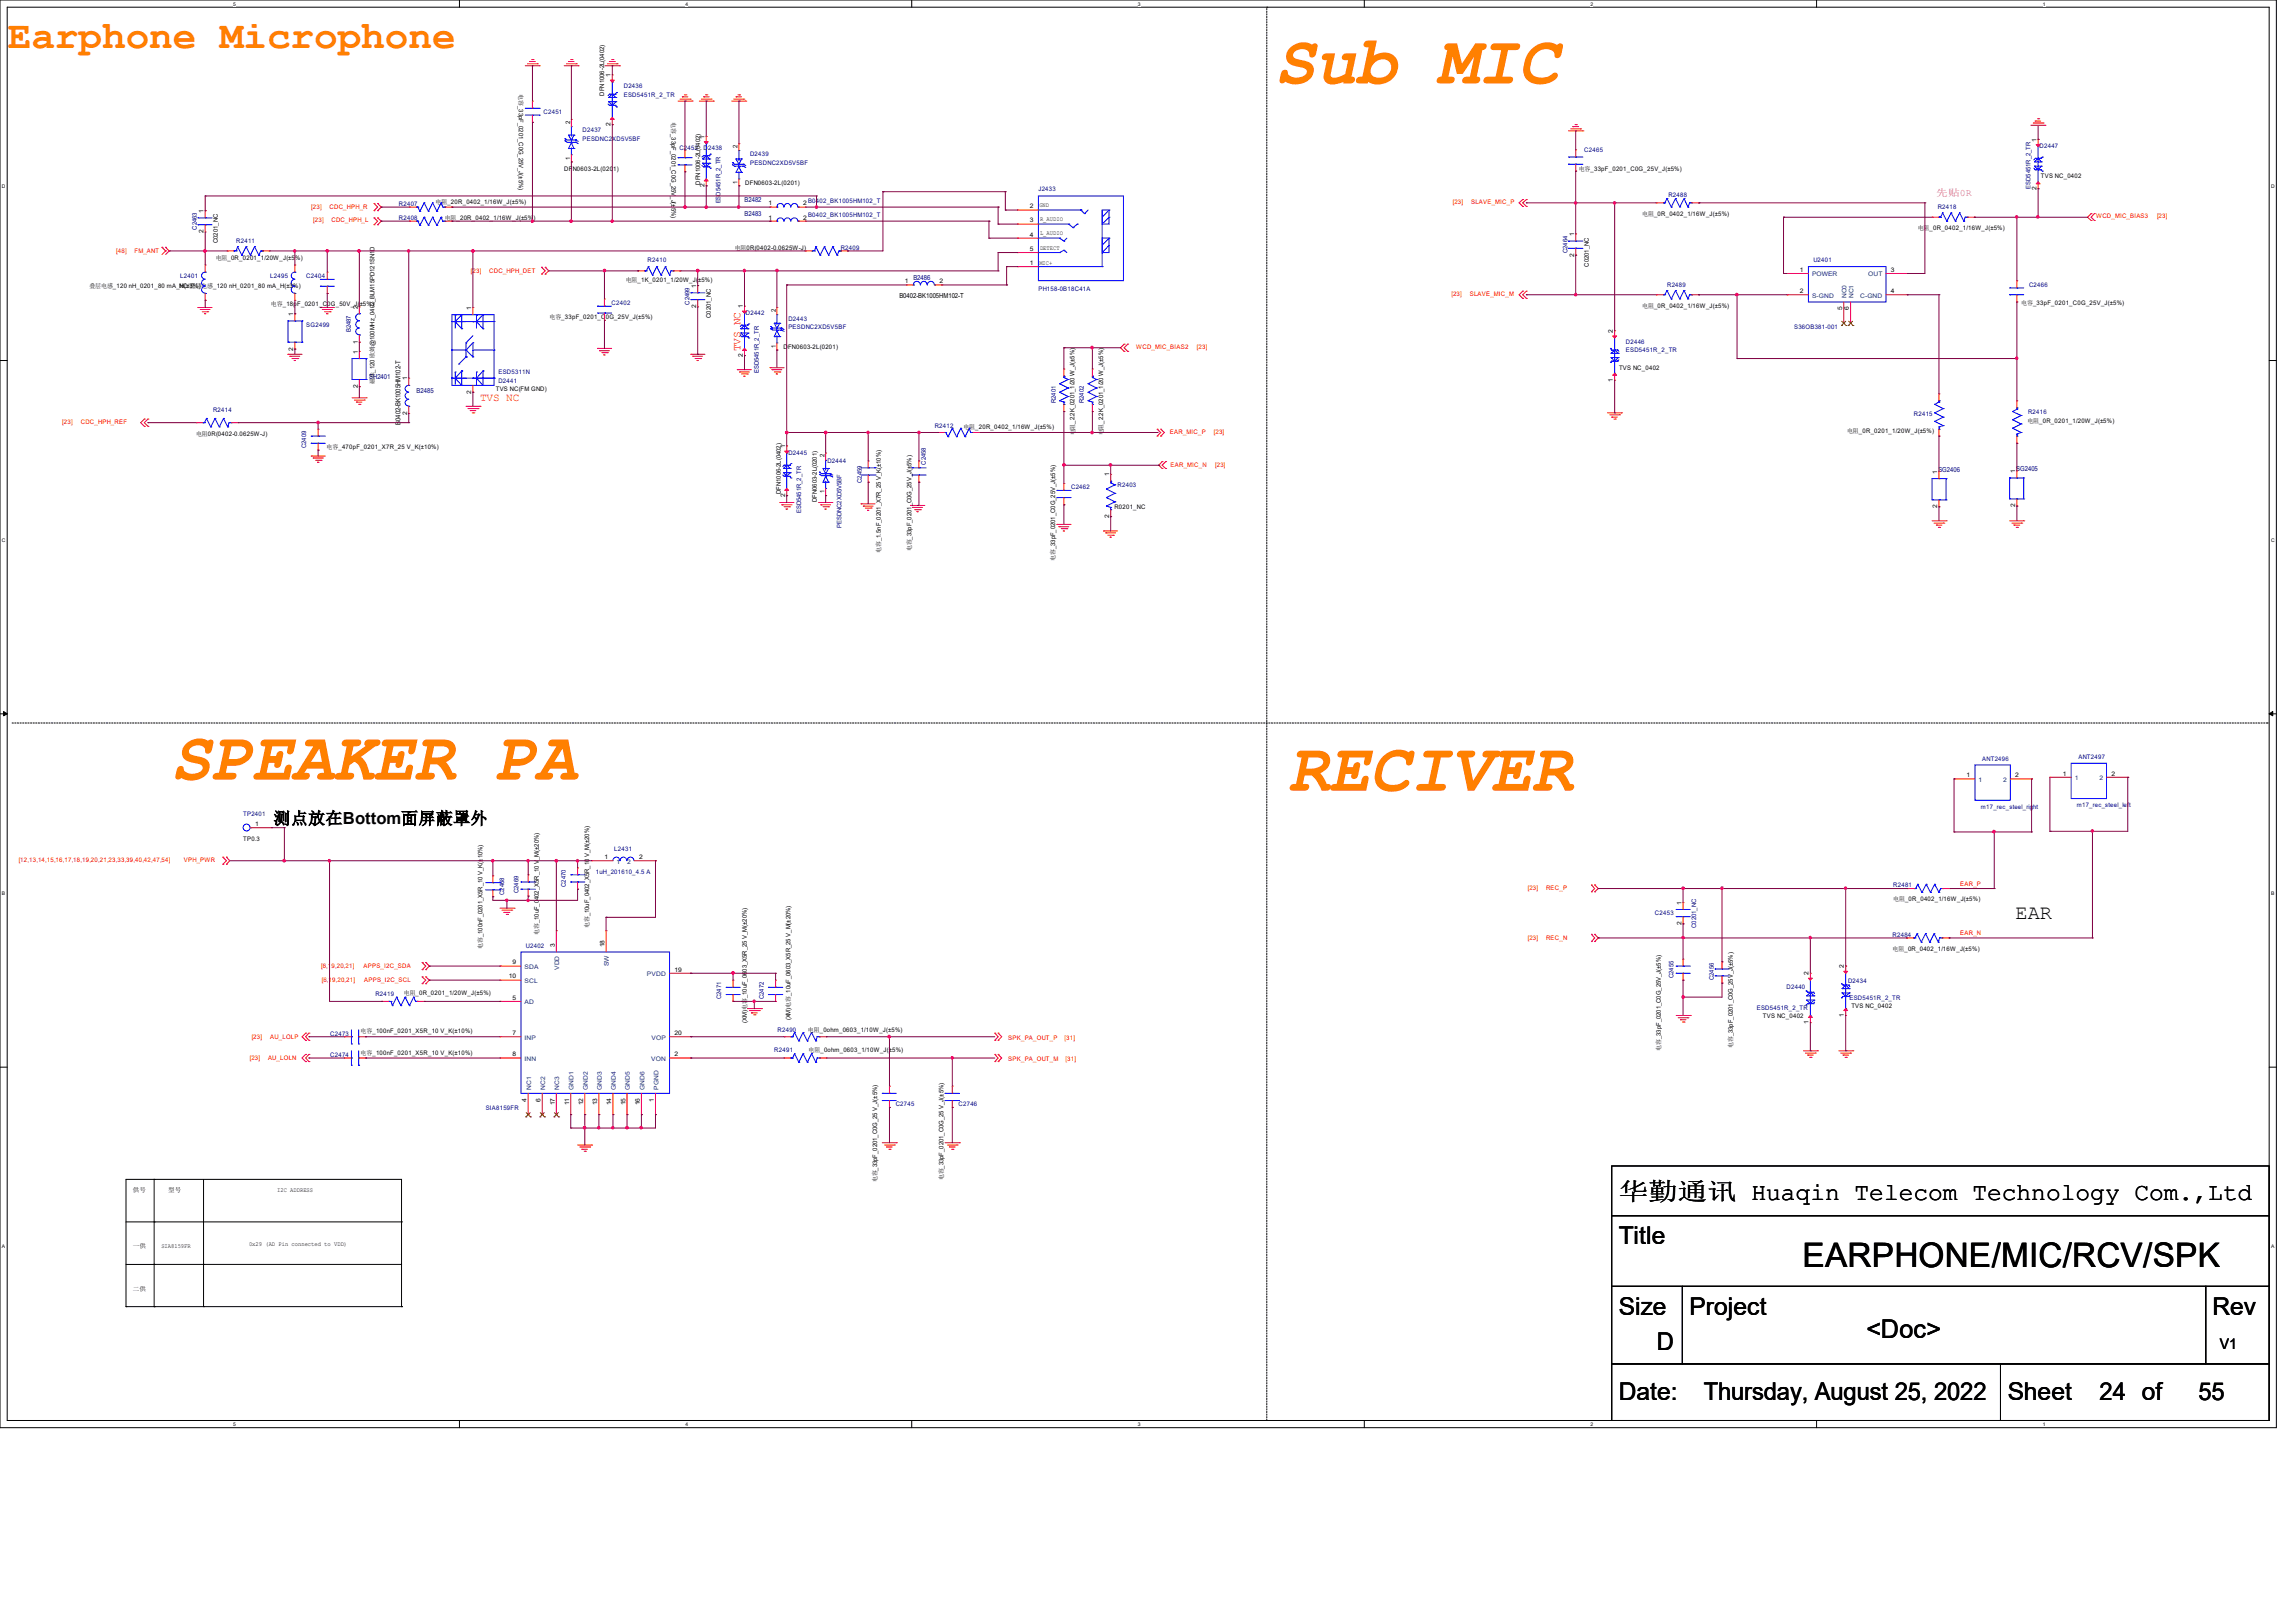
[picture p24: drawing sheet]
<svg xmlns="http://www.w3.org/2000/svg" width="297mm" height="210mm" viewBox="0 0 297 210" stroke-linecap="round" stroke-linejoin="round" font-family="sans-serif">
<defs><g id="words">
<g font-size="8.8" fill="#ff8000">
<text x="164.9" y="10.8">Sub MIC</text>
<text x="22.1" y="100.9">SPEAKER PA</text>
<text x="166.6" y="102.3">RECIVER</text>
</g>
<text font-size="5.1" fill="#ff8000" x="1" y="6.2">Earphone Microphone</text>
<text font-size="4.4" x="233.2" y="163.9">EARPHONE/MIC/RCV/SPK</text>
<text font-size="3.3" x="241.4" y="173.1">&lt;Doc&gt;</text>
<g font-size="3.2">
<text x="209.4" y="155.2">华勤通讯 Huaqin Telecom Technology Com.,Ltd</text>
<text x="209.4" y="161">Title</text>
<text x="209.4" y="170.2">Size</text>
<text x="218.6" y="170.2">Project</text>
<text x="286.2" y="170.2">Rev</text>
<text x="214.3" y="174.8">D</text>
<text x="209.4" y="181.1">Date:</text>
<text x="220.4" y="181.1">Thursday, August 25, 2022</text>
<text x="259.7" y="181.1">Sheet</text>
<text x="271.6" y="181.1">24 of</text>
<text x="284.4" y="181.1">55</text>
</g>
<text font-size="2.6" x="260.7" y="118.9">EAR</text>
<text font-size="2.2" x="35.4" y="106.6">测点放在Bottom面屏蔽罩外</text>
<text font-size="1.9" x="287.2" y="174.5">V1</text>
<g font-size="1.4" fill="#f00">
<text x="95.8" y="45.5" transform="rotate(-90 95.8 45.5)">TVS NC</text>
<text x="62.1" y="51.9">TVS NC</text>
</g>
<text font-size="1.3" fill="#f0f" x="250.5" y="25.3">先贴0R</text>
<g font-size=".9" fill="#000080">
<text x="96.3" y="26.2">B2482</text>
<text x="96.3" y="28">B2483</text>
<text x="118.2" y="36.2">B2486</text>
<text x="47.8" y="49">SH2401</text>
<text x="53.9" y="50.8">B2485</text>
<text x="250.8" y="61.1">SG2406</text>
<text x="260.8" y="61">SG2405</text>
</g>
<g font-size=".9">
<text x="116.3" y="38.6">B0402-BK1005HM102-T</text>
<text x="51.8" y="55" transform="rotate(-90 51.8 55)">B0402-BK1005HM102-T</text>
</g>
<g font-size=".8">
<text x="79" y="10" transform="rotate(-90 79 10)">1</text>
<text x="67.1" y="12.2" transform="rotate(90 67.1 12.2)">电容_33pF_0201_C0G_25V_J(±5%)</text>
<text x="73.7" y="16" transform="rotate(-90 73.7 16)">2</text>
<text x="78.1" y="12.4" transform="rotate(-90 78.1 12.4)">DFN1006-2L(0402)</text>
<text x="79" y="16.3" transform="rotate(-90 79 16.3)">2</text>
<text x="86.9" y="15.8" transform="rotate(90 86.9 15.8)">电容_33pF_0201_C0G_25V_J(±5%)</text>
<text x="91.1" y="17.9" transform="rotate(-90 91.1 17.9)">1</text>
<text x="73" y="22.2">DFN0603-2L(0201)</text>
<text x="73.7" y="20.7" transform="rotate(-90 73.7 20.7)">1</text>
<text x="90.6" y="23.9" transform="rotate(-90 90.6 23.9)">DFN1006-2L(0402)</text>
<text x="95.4" y="23.8" transform="rotate(-90 95.4 23.8)">1</text>
<text x="95.4" y="19.1" transform="rotate(-90 95.4 19.1)">2</text>
<text x="96.4" y="23.9">DFN0603-2L(0201)</text>
<text x="204.2" y="22.2">电容_33pF_0201_C0G_25V_J(±5%)</text>
<text x="263.4" y="18.3" transform="rotate(-90 263.4 18.3)">1</text>
<text x="264" y="23">TVS NC_0402</text>
<text x="26.3" y="27.6" transform="rotate(-90 26.3 27.6)">1</text>
<text x="56.3" y="26.4">电阻_20R_0402_1/16W_J(±5%)</text>
<text x="57.5" y="28.5">电阻_20R_0402_1/16W_J(±5%)</text>
<text x="91.1" y="24.3" transform="rotate(-90 91.1 24.3)">2</text>
<text x="99.4" y="26.6">1</text>
<text x="99.4" y="28.4">1</text>
<text x="103.9" y="26.6">2</text>
<text x="103.9" y="28.4">2</text>
<text x="133.2" y="27">2</text>
<text x="133.2" y="28.8">3</text>
<text x="134.5" y="26.8">GND</text>
<text x="134.5" y="28.7">R_AUDIO</text>
<text x="212.4" y="27.9">电阻_0R_0402_1/16W_J(±5%)</text>
<text x="248.1" y="29.8">电阻_0R_0402_1/16W_J(±5%)</text>
<text x="263.4" y="24.6" transform="rotate(-90 263.4 24.6)">2</text>
<text x="26.3" y="30.2" transform="rotate(-90 26.3 30.2)">2</text>
<text x="27.9" y="33.6">电阻_0R_0201_1/20W_J(±5%)</text>
<text x="28.2" y="31.5" transform="rotate(-90 28.2 31.5)">C0201_NC</text>
<text x="95" y="32.3">电阻0R(0402-0.0625W-J)</text>
<text x="133.2" y="34.3">1</text>
<text x="133.2" y="30.6">4</text>
<text x="133.2" y="32.5">5</text>
<text x="134.5" y="34.3">MIC+</text>
<text x="134.5" y="30.4">L_AUDIO</text>
<text x="134.5" y="32.3">DETECT</text>
<text x="203.6" y="33.2" transform="rotate(-90 203.6 33.2)">2</text>
<text x="203.6" y="30.6" transform="rotate(-90 203.6 30.6)">1</text>
<text x="205.5" y="34.5" transform="rotate(-90 205.5 34.5)">C0201_NC</text>
<text x="232.8" y="35.2">1</text>
<text x="244.6" y="35.2">3</text>
<text x="11.6" y="37.3">叠层电感_120 nH_0201_80 mA_H(±3%)</text>
<text x="23.2" y="37.3">NC/叠层电感_120 nH_0201_80 mA_H(±3%)</text>
<text x="35.1" y="39.6">电容_18pF_0201_C0G_50V_J(±5%)</text>
<text x="37.9" y="40.9" transform="rotate(-90 37.9 40.9)">1</text>
<text x="46.3" y="40" transform="rotate(-90 46.3 40)">2</text>
<text x="61" y="40.1" transform="rotate(-90 61 40.1)">1</text>
<text x="71.1" y="41.3">电容_33pF_0201_C0G_25V_J(±5%)</text>
<text x="80.9" y="36.4">电阻_1K_0201_1/20W_J(±5%)</text>
<text x="90" y="39.9" transform="rotate(-90 90 39.9)">2</text>
<text x="90" y="37.3" transform="rotate(-90 90 37.3)">1</text>
<text x="91.9" y="41.1" transform="rotate(-90 91.9 41.1)">C0201_NC</text>
<text x="96.1" y="39.9" transform="rotate(-90 96.1 39.9)">1</text>
<text x="100.4" y="40.3" transform="rotate(-90 100.4 40.3)">2</text>
<text x="117.1" y="36.7">1</text>
<text x="121.5" y="36.7">2</text>
<text x="212.4" y="39.8">电阻_0R_0402_1/16W_J(±5%)</text>
<text x="232.8" y="37.9">2</text>
<text x="238.3" y="40.2" transform="rotate(-90 238.3 40.2)">5</text>
<text x="239.2" y="40.2" transform="rotate(-90 239.2 40.2)">6</text>
<text x="244.6" y="37.9">4</text>
<text x="261.5" y="39.5">电容_33pF_0201_C0G_25V_J(±5%)</text>
<text x="37.9" y="45.4" transform="rotate(-90 37.9 45.4)">2</text>
<text x="46.3" y="45.8" transform="rotate(-90 46.3 45.8)">1</text>
<text x="46.3" y="44.5" transform="rotate(-90 46.3 44.5)">1</text>
<text x="96.1" y="46.2" transform="rotate(-90 96.1 46.2)">2</text>
<text x="100.4" y="45" transform="rotate(-90 100.4 45)">1</text>
<text x="101.4" y="45.1">DFN0603-2L(0201)</text>
<text x="208.7" y="43.1" transform="rotate(-90 208.7 43.1)">2</text>
<text x="209.4" y="47.9">TVS NC_0402</text>
<text x="46.3" y="50.2" transform="rotate(-90 46.3 50.2)">2</text>
<text x="48.4" y="49.7" transform="rotate(-90 48.4 49.7)">磁珠_120 欧姆@100MHz_0402_BLM15PD121SN1D</text>
<text x="52.7" y="53.7" transform="rotate(-90 52.7 53.7)">2</text>
<text x="52.7" y="49.2" transform="rotate(-90 52.7 49.2)">1</text>
<text x="61" y="51" transform="rotate(-90 61 51)">2</text>
<text x="64.1" y="50.6">TVS NC(FM GND)</text>
<text x="208.7" y="49.4" transform="rotate(-90 208.7 49.4)">1</text>
<text x="25.4" y="56.4">电阻0R(0402-0.0625W-J)</text>
<text x="42.2" y="58.1">电容_470pF_0201_X7R_25 V_K(±10%)</text>
<text x="101.6" y="58" transform="rotate(-90 101.6 58)">1</text>
<text x="106.7" y="59.2" transform="rotate(-90 106.7 59.2)">2</text>
<text x="124.6" y="55.5">电阻_20R_0402_1/16W_J(±5%)</text>
<text x="139" y="56.3" transform="rotate(-90 139 56.3)">电阻_2.2K_0201_1/20 W_J(±5%)</text>
<text x="142.7" y="56.3" transform="rotate(-90 142.7 56.3)">电阻_2.2K_0201_1/20 W_J(±5%)</text>
<text x="238.9" y="56.1">电阻_0R_0201_1/20W_J(±5%)</text>
<text x="262.3" y="54.7">电阻_0R_0201_1/20W_J(±5%)</text>
<text x="101" y="63.9" transform="rotate(-90 101 63.9)">DFN1006-2L(0402)</text>
<text x="101.6" y="64.3" transform="rotate(-90 101.6 64.3)">2</text>
<text x="105.7" y="64.9" transform="rotate(-90 105.7 64.9)">DFN0603-2L(0201)</text>
<text x="106.7" y="63.8" transform="rotate(-90 106.7 63.8)">1</text>
<text x="143.5" y="61.6" transform="rotate(-90 143.5 61.6)">1</text>
<text x="144.2" y="65.9">R0201_NC</text>
<text x="250.6" y="65.8" transform="rotate(-90 250.6 65.8)">2</text>
<text x="250.6" y="61.3" transform="rotate(-90 250.6 61.3)">1</text>
<text x="260.7" y="65.7" transform="rotate(-90 260.7 65.7)">2</text>
<text x="260.7" y="61.2" transform="rotate(-90 260.7 61.2)">1</text>
<text x="114" y="71.5" transform="rotate(-90 114 71.5)">电容_1.5nF_0201_X7R_25 V_K(±10%)</text>
<text x="117.9" y="71.3" transform="rotate(-90 117.9 71.3)">电容_33pF_0201_C0G_25V_J(±5%)</text>
<text x="143.5" y="67.1" transform="rotate(-90 143.5 67.1)">2</text>
<text x="136.5" y="72.6" transform="rotate(-90 136.5 72.6)">电容_33pF_0201_C0G_25V_J(±5%)</text>
<text x="254.4" y="100.6">1</text>
<text x="260.7" y="100.6">2</text>
<text x="266.8" y="100.4">1</text>
<text x="273.1" y="100.4">2</text>
<text x="33" y="106.9">1</text>
<text x="31.5" y="108.9">TP0.3</text>
<text x="78.2" y="111.2">1</text>
<text x="82.7" y="111.2">2</text>
<text x="217.5" y="119.7" transform="rotate(-90 217.5 119.7)">2</text>
<text x="217.5" y="117.1" transform="rotate(-90 217.5 117.1)">1</text>
<text x="244.9" y="116.6">电阻_0R_0402_1/16W_J(±5%)</text>
<text x="62.4" y="122.8" transform="rotate(-90 62.4 122.8)">电容_100nF_0201_X5R_10 V_K(±10%)</text>
<text x="66.3" y="124.8">9</text>
<text x="69.7" y="121" transform="rotate(-90 69.7 121)">电容_10uF_0402_X5R_10 V_M(±20%)</text>
<text x="71.8" y="122.6" transform="rotate(-90 71.8 122.6)">3</text>
<text x="76.2" y="120.1" transform="rotate(-90 76.2 120.1)">电容_10uF_0402_X5R_10 V_M(±20%)</text>
<text x="78.2" y="122.6" transform="rotate(-90 78.2 122.6)">18</text>
<text x="87.3" y="125.7">19</text>
<text x="238.5" y="125.3" transform="rotate(-90 238.5 125.3)">2</text>
<text x="244.8" y="123">电阻_0R_0402_1/16W_J(±5%)</text>
<text x="52.2" y="128.8">电阻_0R_0201_1/20W_J(±5%)</text>
<text x="65.8" y="126.6">10</text>
<text x="66.3" y="129.4">5</text>
<text x="228.1" y="131.7">TVS NC_0402</text>
<text x="234" y="126.2" transform="rotate(-90 234 126.2)">2</text>
<text x="238.5" y="131.6" transform="rotate(-90 238.5 131.6)">1</text>
<text x="239.5" y="130.4">TVS NC_0402</text>
<text x="46.7" y="133.7">电容_100nF_0201_X5R_10 V_K(±10%)</text>
<text x="46.7" y="136.5">电容_100nF_0201_X5R_10 V_K(±10%)</text>
<text x="66.3" y="133.9">7</text>
<text x="66.3" y="136.7">8</text>
<text x="87.3" y="136.7">2</text>
<text x="87.3" y="133.9">20</text>
<text x="96.6" y="132.3" transform="rotate(-90 96.6 132.3)">(XM)电容_10uF_0603_X5R_25 V_M(±20%)</text>
<text x="102.3" y="132" transform="rotate(-90 102.3 132)">(XM)电容_10uF_0603_X5R_25 V_M(±20%)</text>
<text x="104.5" y="133.6">电阻_0ohm_0603_1/10W_J(±5%)</text>
<text x="104.6" y="136.2">电阻_0ohm_0603_1/10W_J(±5%)</text>
<text x="214.8" y="136" transform="rotate(-90 214.8 136)">电容_33pF_0201_C0G_25V_J(±5%)</text>
<text x="224.2" y="135.6" transform="rotate(-90 224.2 135.6)">电容_33pF_0201_C0G_25V_J(±5%)</text>
<text x="234" y="132.5" transform="rotate(-90 234 132.5)">1</text>
<text x="68.1" y="142.6" transform="rotate(-90 68.1 142.6)">4</text>
<text x="69.9" y="142.6" transform="rotate(-90 69.9 142.6)">6</text>
<text x="71.8" y="143" transform="rotate(-90 71.8 143)">17</text>
<text x="73.6" y="143" transform="rotate(-90 73.6 143)">11</text>
<text x="75.4" y="143" transform="rotate(-90 75.4 143)">12</text>
<text x="77.3" y="143" transform="rotate(-90 77.3 143)">13</text>
<text x="79.1" y="143" transform="rotate(-90 79.1 143)">14</text>
<text x="80.9" y="143" transform="rotate(-90 80.9 143)">15</text>
<text x="82.8" y="143" transform="rotate(-90 82.8 143)">16</text>
<text x="84.6" y="142.6" transform="rotate(-90 84.6 142.6)">1</text>
<text x="17.2" y="154.2">供号</text>
<text x="21.8" y="154.2">型号</text>
<text x="35.9" y="154.2">I2C ADDRESS</text>
<text x="113.5" y="153" transform="rotate(-90 113.5 153)">电容_33pF_0201_C0G_25 V_J(±5%)</text>
<text x="122" y="152.7" transform="rotate(-90 122 152.7)">电容_33pF_0201_C0G_25 V_J(±5%)</text>
<text x="17.2" y="161.5">一供</text>
<text x="20.9" y="161.5">SIA8159FR</text>
<text x="32.2" y="161.2">0x29 (AD Pin connected to VDD)</text>
<text x="17.2" y="167">二供</text>
</g>
<g font-size=".8" fill="#000080">
<text x="80.7" y="11.4">D2436</text>
<text x="70.3" y="14.8">C2451</text>
<text x="75.4" y="17.1">D2437</text>
<text x="80.7" y="12.5">ESD5451R_2_TR</text>
<text x="75.4" y="18.2">PESDNC2XD5V5BF</text>
<text x="87.9" y="19.4">C2452</text>
<text x="91" y="19.4">D2438</text>
<text x="97" y="20.2">D2439</text>
<text x="97" y="21.3">PESDNC2XD5V5BF</text>
<text x="204.9" y="19.7">C2465</text>
<text x="263.8" y="19.2">D2447</text>
<text x="25.5" y="29.7" transform="rotate(-90 25.5 29.7)">C2463</text>
<text x="51.6" y="26.7">R2407</text>
<text x="51.6" y="28.5">R2408</text>
<text x="93.2" y="26.3" transform="rotate(-90 93.2 26.3)">ESD5451R_2_TR</text>
<text x="104.5" y="26.3">B0402_BK1005HM102_T</text>
<text x="104.5" y="28.1">B0402_BK1005HM102_T</text>
<text x="134.3" y="24.7">J2433</text>
<text x="215.8" y="25.5">R2488</text>
<text x="250.7" y="27">R2418</text>
<text x="262.7" y="24.4" transform="rotate(-90 262.7 24.4)">ESD5451R_2_TR</text>
<text x="23.3" y="36">L2401</text>
<text x="30.6" y="31.4">R2411</text>
<text x="35" y="36">L2495</text>
<text x="39.6" y="36">C2404</text>
<text x="83.8" y="33.9">R2410</text>
<text x="108.8" y="32.3">R2409</text>
<text x="202.8" y="32.8" transform="rotate(-90 202.8 32.8)">C2464</text>
<text x="234.6" y="33.9">U2401</text>
<text x="79.1" y="39.5">C2402</text>
<text x="89.2" y="39.4" transform="rotate(-90 89.2 39.4)">C2499</text>
<text x="96.5" y="40.7">D2442</text>
<text x="102" y="41.5">D2443</text>
<text x="134.3" y="37.6">PH158-0B18C41A</text>
<text x="215.7" y="37.1">R2489</text>
<text x="262.5" y="37.2">C2466</text>
<text x="39.6" y="42.3">SG2499</text>
<text x="45.4" y="43" transform="rotate(-90 45.4 43)">B2487</text>
<text x="102" y="42.6">PESDNC2XD5V5BF</text>
<text x="210.3" y="44.5">D2446</text>
<text x="210.3" y="45.6">ESD5451R_2_TR</text>
<text x="232.1" y="42.6">S36OB381-001</text>
<text x="27.6" y="53.3">R2414</text>
<text x="64.5" y="49.5">D2441</text>
<text x="64.5" y="48.4">ESD5311N</text>
<text x="98.2" y="48.3" transform="rotate(-90 98.2 48.3)">ESD5451R_2_TR</text>
<text x="136.6" y="52.2" transform="rotate(-90 136.6 52.2)">R2401</text>
<text x="140.2" y="52.2" transform="rotate(-90 140.2 52.2)">R2402</text>
<text x="247.6" y="53.9">R2415</text>
<text x="262.4" y="53.5">R2416</text>
<text x="39.6" y="58" transform="rotate(-90 39.6 58)">C2409</text>
<text x="102" y="58.8">D2445</text>
<text x="107" y="59.9">D2444</text>
<text x="120.9" y="55.4">R2412</text>
<text x="111.5" y="62.5" transform="rotate(-90 111.5 62.5)">C2459</text>
<text x="119.8" y="60.1" transform="rotate(-90 119.8 60.1)">C2458</text>
<text x="138.6" y="63.3">C2462</text>
<text x="144.6" y="63">R2403</text>
<text x="103.6" y="66.4" transform="rotate(-90 103.6 66.4)">ESD5451R_2_TR</text>
<text x="108.9" y="68.3" transform="rotate(-90 108.9 68.3)">PESDNC2XD5V5BF</text>
<text x="256.4" y="98.4">ANT2496</text>
<text x="268.9" y="98.3">ANT2497</text>
<text x="31.5" y="105.6">TP2401</text>
<text x="256.3" y="104.6">m17_rec_steel_right</text>
<text x="268.7" y="104.5">m17_rec_steel_left</text>
<text x="77.1" y="113.2">1uH_201610_4.5 A</text>
<text x="79.5" y="110.1">L2431</text>
<text x="65.2" y="115.8" transform="rotate(-90 65.2 115.8)">C2468</text>
<text x="67.1" y="115.6" transform="rotate(-90 67.1 115.6)">C2469</text>
<text x="73.2" y="114.8" transform="rotate(-90 73.2 114.8)">C2470</text>
<text x="214.1" y="118.4">C2453</text>
<text x="244.9" y="114.8">R2481</text>
<text x="68" y="122.7">U2402</text>
<text x="219.4" y="120.1" transform="rotate(-90 219.4 120.1)">C0201_NC</text>
<text x="244.8" y="121.2">R2484</text>
<text x="48.6" y="128.9">R2419</text>
<text x="93.3" y="129.3" transform="rotate(-90 93.3 129.3)">C2471</text>
<text x="98.8" y="129.3" transform="rotate(-90 98.8 129.3)">C2472</text>
<text x="216.5" y="126.6" transform="rotate(-90 216.5 126.6)">C2455</text>
<text x="221.7" y="126.8" transform="rotate(-90 221.7 126.8)">C2456</text>
<text x="227.3" y="130.6">ESD5451R_2_TR</text>
<text x="231.1" y="128">D2440</text>
<text x="239.1" y="127.2">D2434</text>
<text x="239.2" y="129.5">ESD5451R_2_TR</text>
<text x="42.7" y="134">C2473</text>
<text x="42.7" y="136.7">C2474</text>
<text x="100.2" y="136.1">R2491</text>
<text x="100.6" y="133.6">R2490</text>
<text x="62.8" y="143.6">SIA8159FR</text>
<text x="115.9" y="143.2">C2745</text>
<text x="124" y="143.2">C2746</text>
</g>
<g font-size=".8" fill="#f00">
<text x="40.3" y="27">[23]</text>
<text x="40.5" y="28.7">[23]</text>
<text x="42.6" y="27">CDC_HPH_R</text>
<text x="42.9" y="28.7">CDC_HPH_L</text>
<text x="187.9" y="26.4">[23]</text>
<text x="190.3" y="26.4">SLAVE_MIC_P</text>
<text x="271.2" y="28.2">WCD_MIC_BIAS3</text>
<text x="279" y="28.2">[23]</text>
<text x="15" y="32.8">[48]</text>
<text x="17.4" y="32.8">FM_ANT</text>
<text x="60.9" y="35.3">[23]</text>
<text x="63.3" y="35.3">CDC_HPH_DET</text>
<text x="187.8" y="38.4">[23]</text>
<text x="190.1" y="38.4">SLAVE_MIC_M</text>
<text x="147" y="45.2">WCD_MIC_BIAS2</text>
<text x="154.8" y="45.2">[23]</text>
<text x="8" y="54.9">[23]</text>
<text x="10.5" y="54.9">CDC_HPH_REF</text>
<text x="151.3" y="56.2">EAR_MIC_P</text>
<text x="157" y="56.2">[23]</text>
<text x="151.4" y="60.4">EAR_MIC_N</text>
<text x="157.2" y="60.4">[23]</text>
<text x="2.4" y="111.5">[12,13,14,15,16,17,18,19,20,21,23,33,39,40,42,47,54]</text>
<text x="23.8" y="111.5">VPH_PWR</text>
<text x="197.6" y="115.2">[23]</text>
<text x="200" y="115.2">REC_P</text>
<text x="253.6" y="114.6">EAR_P</text>
<text x="41.5" y="125.2">[6,19,20,21]</text>
<text x="47" y="125.2">APPS_I2C_SDA</text>
<text x="197.6" y="121.6">[23]</text>
<text x="200" y="121.6">REC_N</text>
<text x="253.6" y="121">EAR_N</text>
<text x="41.6" y="127">[6,19,20,21]</text>
<text x="47.1" y="127">APPS_I2C_SCL</text>
<text x="32.3" y="137.1">[23]</text>
<text x="32.6" y="134.4">[23]</text>
<text x="34.7" y="137.1">AU_LOLN</text>
<text x="35" y="134.4">AU_LOLP</text>
<text x="130.4" y="134.5">SPK_PA_OUT_P</text>
<text x="130.4" y="137.3">SPK_PA_OUT_M</text>
<text x="137.7" y="134.5">[31]</text>
<text x="137.8" y="137.3">[31]</text>
</g>
<g font-size=".8" fill="#004080">
<text x="234.4" y="35.8">POWER</text>
<text x="241.7" y="35.8">OUT</text>
<text x="234.4" y="38.5">S-GND</text>
<text x="238.9" y="38.6" transform="rotate(-90 238.9 38.6)">NC0</text>
<text x="239.8" y="38.6" transform="rotate(-90 239.8 38.6)">NC1</text>
<text x="240.6" y="38.5">C-GND</text>
<text x="256" y="101.2">1</text>
<text x="259.1" y="101.2">2</text>
<text x="268.4" y="101">1</text>
<text x="271.6" y="101">2</text>
<text x="79.8" y="111.8">1</text>
<text x="81.1" y="111.8">2</text>
<text x="67.9" y="125.4">SDA</text>
<text x="72.3" y="125.5" transform="rotate(-90 72.3 125.5)">VDD</text>
<text x="78.8" y="125.1" transform="rotate(-90 78.8 125.1)">SW</text>
<text x="67.9" y="130">AD</text>
<text x="67.9" y="127.2">SCL</text>
<text x="83.7" y="126.3">PVDD</text>
<text x="67.9" y="134.5">INP</text>
<text x="67.9" y="137.3">INN</text>
<text x="84.2" y="137.3">VON</text>
<text x="84.3" y="134.5">VOP</text>
<text x="68.7" y="141" transform="rotate(-90 68.7 141)">NC1</text>
<text x="70.5" y="141" transform="rotate(-90 70.5 141)">NC2</text>
<text x="72.3" y="141" transform="rotate(-90 72.3 141)">NC3</text>
<text x="74.2" y="141" transform="rotate(-90 74.2 141)">GND1</text>
<text x="76" y="141" transform="rotate(-90 76 141)">GND2</text>
<text x="77.8" y="141" transform="rotate(-90 77.8 141)">GND3</text>
<text x="79.7" y="141" transform="rotate(-90 79.7 141)">GND4</text>
<text x="81.5" y="141" transform="rotate(-90 81.5 141)">GND5</text>
<text x="83.4" y="141" transform="rotate(-90 83.4 141)">GND6</text>
<text x="85.2" y="141" transform="rotate(-90 85.2 141)">PGND</text>
</g>
<g font-size=".6">
<text x="30.2" y=".7">5</text>
<text x="88.7" y=".7">4</text>
<text x="147.2" y=".7">3</text>
<text x="205.7" y=".7">2</text>
<text x="264.2" y=".7">1</text>
<text x=".3" y="24.4">D</text>
<text x="293.8" y="24.4">D</text>
<text x=".3" y="70.1">C</text>
<text x="293.8" y="70.1">C</text>
<text x=".3" y="115.8">B</text>
<text x="293.8" y="115.8">B</text>
<text x=".3" y="161.5">A</text>
<text x="293.8" y="161.5">A</text>
<text x="30.2" y="184.5">5</text>
<text x="88.7" y="184.5">4</text>
<text x="147.2" y="184.5">3</text>
<text x="205.7" y="184.5">2</text>
<text x="264.2" y="184.5">1</text>
</g>
</g></defs>
<path d="M0 0h294.5v184.7h-294.5zM.9 .9h292.6v182.9h-292.6z" fill="none" stroke="#000" stroke-width=".13"/>
<g fill="#fff">
<path d="M30.2 .1h.3v.7h-.3z"/>
<path d="M30.2 183.9h.3v.8h-.3z"/>
</g>
<path d="M59.4 0v.9M59.4 183.8v.9" fill="none" stroke="#000" stroke-width=".13"/>
<g fill="#fff">
<path d="M88.7 .1h.3v.7h-.3z"/>
<path d="M88.7 183.9h.3v.8h-.3z"/>
</g>
<path d="M117.9 0v.9M117.9 183.8v.9" fill="none" stroke="#000" stroke-width=".13"/>
<g fill="#fff">
<path d="M147.2 .1h.3v.7h-.3z"/>
<path d="M147.2 183.9h.3v.8h-.3z"/>
</g>
<path d="M176.5 0v.9M176.5 183.8v.9" fill="none" stroke="#000" stroke-width=".13"/>
<g fill="#fff">
<path d="M205.7 .1h.4v.7h-.4z"/>
<path d="M205.7 183.9h.4v.8h-.4z"/>
</g>
<path d="M235 0v.9M235 183.8v.9" fill="none" stroke="#000" stroke-width=".13"/>
<g fill="#fff">
<path d="M264.2 .1h.4v.7h-.4z"/>
<path d="M264.2 183.9h.4v.8h-.4z"/>
<path d="M.3 23.8h.4v.7h-.4z"/>
<path d="M293.8 23.8h.5v.7h-.5z"/>
<path d="M.3 69.5h.4v.7h-.4z"/>
<path d="M293.8 69.5h.5v.7h-.5z"/>
</g>
<path d="M0 46.7h.9M293.5 46.7h1" fill="none" stroke="#000" stroke-width=".13"/>
<g fill="#fff">
<path d="M.3 115.2h.4v.8h-.4z"/>
<path d="M293.8 115.2h.4v.8h-.4z"/>
</g>
<path d="M0 92.4h.9M293.5 92.4h1" fill="none" stroke="#000" stroke-width=".13"/>
<path d="M.5 92.1l.4 .3-.4 .2zM293.5 92.4l.5-.3v.5z" fill="#000" stroke="#000" stroke-width=".13"/>
<g fill="#fff">
<path d="M.3 161h.3v.7h-.3z"/>
<path d="M293.8 161h.4v.7h-.4z"/>
</g>
<g fill="none" stroke="#000" stroke-width=".13">
<path d="M0 138.1h.9M293.5 138.1h1M16.3 158.1h35.6M19.9 152.6h.1M19.9 158.1h.1M19.9 152.6h-3.6v16.5M19.9 152.6h32v11h-32zM26.3 152.6v16.5M51.9 158.1h.1M208.5 157.3h85v9.2h-85zM208.5 150.9h85v6.4h-85zM16.3 169.1h.1"/>
<path d="M16.3 163.6h3.6M16.3 169.1h35.6M19.9 163.6h.1M19.9 169.1h.1M19.9 163.6v5.5M26.3 163.6h.1M26.3 169.1h.1M51.9 169.1h.1M51.9 163.6v5.5M208.5 166.5h9.1v10h-9.1zM208.5 176.5h50.3v7.3h-50.3zM217.6 166.5h67.7v10h-67.7z"/>
<path d="M258.8 176.5h34.7v7.3h-34.7zM285.3 166.5h8.2v10h-8.2z"/>
</g>
<path d="M163.9 .9h.1M1.6 93.6h291.7M293.3 93.6h.1M163.9 183.8v-182.9" fill="none" stroke="#000" stroke-width=".13" stroke-dasharray=".2 .2"/>
<g fill="none" stroke="#f00" stroke-width=".13">
<path d="M67.9 8.5h1.9M68.2 8.3h1.3M68.5 8h.1M68.5 8h.8M68.8 7.7h.2M68.9 15.8h.1M68.9 13.1h.1M68.9 13.1v.9M68.9 14.9v.9M69 7.7h.1M69.5 8.3h.1M69.8 8.5h.1"/>
<path d="M73 8.5h1.8M73.3 8.3h1.2M73.5 8h.8M73.5 8h.1M73.8 7.7h.2M73.9 15.5h.1M73.9 15.5v.9M74 7.7h.1M74.5 8.3h.1M74.8 8.5h.1M78.3 8.5h1.8M78.6 8.3h1.2"/>
<path d="M78.8 8h.1M78.8 8h.8M79.1 7.7h.2M79.2 9.7h.1M79.2 16.1h.1M79.2 9.7v.9M79.2 15.2v.9M79.3 7.7h.1M79.8 8.3h.1M80.1 8.5h.1M87.7 13.1h1.8M88 12.8h1.3"/>
<path d="M88.3 12.5h.1M88.3 12.5h.7M88.5 12.3h.2M88.6 19.5h.1M88.6 19.5v.9M88.7 12.3h.1M89.3 12.8h.1M89.5 13.1h.1M90.5 13.1h1.8M90.7 12.8h1.3M91 12.5h.1M91 12.5h.7"/>
<path d="M91.3 12.3h.1M91.4 17.7h.1M91.4 17.7v.9M91.4 12.3h.1M92 12.8h.1M92.3 13.1h.1M94.7 13.1h1.8M94.9 12.8h1.3M95.2 12.5h.1M95.2 12.5h.7M95.5 12.3h.2M95.6 18.6h.1"/>
<path d="M95.6 18.6v.9M95.7 12.3h.1M96.2 12.8h.1M96.5 13.1h.1M202.9 16.9h1.9M203.2 16.7h1.3M203.5 16.4h.1M203.5 16.4h.7M203.8 16.1h.1M203.8 19.4h.1M203.8 19.4v.9M203.9 16.1h.1"/>
<path d="M204.5 16.7h.1M204.8 16.9h.1M262.7 16.2h1.8M263 15.9h1.3M263.3 15.7h.7M263.3 15.7h.1M263.6 15.4h.1M263.7 18h.1M263.7 18v1M263.7 15.4h.1M264.3 15.9h.1M264.5 16.2h.1"/>
<path d="M21 32l.4 .5M21 32h.1M21.4 32l.5 .5M21.4 32.5h.1M21.4 32h.1M21.4 32.5l-.4 .4M21.9 32.5h.1M21.9 32.5l-.5 .4M25.6 39.8h.1M25.6 39.8h1.8M26.5 27.3h.1M26.5 30h.1"/>
<path d="M26.5 38.9h.1M26.5 34.3h.1M26.5 27.3v.9M26.5 29.1v.9M26.5 34.3v.9M26.5 38v.9M29.4 32.5h.1M29.4 32.5h.9M34 32.5h.8M34.8 32.5h.1M38.1 38.9h.1M38.1 34.3h.1"/>
<path d="M38.1 34.3v.9M38.1 38v.9M41.4 39.8h1.9M41.4 39.8h.1M42.3 35.2h.1M42.3 38h.1M42.3 35.2v1M42.3 37v1M46.5 39.7h.1M46.5 39.7v.9M48.4 26.3l.5 .5-.5 .5M48.4 28.2l.5 .4-.5 .5"/>
<path d="M48.4 27.3h.1M48.4 26.3h.1M48.4 29.1h.1M48.4 28.2h.1M48.9 26.3h.1M48.9 27.3h.1M48.9 28.2h.1M48.9 29.1h.1M48.9 26.3l.4 .5-.4 .5M48.9 28.2l.4 .4-.4 .5M53 26.8h.9M53 28.6h.9"/>
<path d="M53 26.8h.1M53 28.6h.1M57.5 26.8h1M57.5 28.6h1M58.5 26.8h.1M58.5 28.6h.1M61.2 39.8h.1M61.2 39.8v.9M70.1 34.6l.4 .5-.4 .4M70.1 34.6h.1M70.1 35.5h.1M70.5 35.5h.1"/>
<path d="M70.5 34.6h.1M70.5 34.6l.5 .5-.5 .4M73.9 21h.1M73.9 20v1M78.2 38.7h.1M78.2 38.7v.9M82.5 35.1h.9M82.5 35.1h.1M87.1 35.1h.9M88 35.1h.1M88.6 22.2h.1M88.6 21.3v.9"/>
<path d="M90.3 37h.1M90.3 39.7h.1M90.3 37v.9M90.3 38.8v.9M91.4 24h.1M91.4 23.2v.8M95.6 24h.1M95.6 23.2v.8M96.3 39.6h.1M96.3 39.6v.9M99.6 26.8h.1M99.6 28.6h.1"/>
<path d="M99.6 26.8h.9M99.6 28.6h.9M100.5 39.8h.1M100.5 39.8v.9M103.3 26.8h.9M103.3 28.6h.9M104.2 32.5h.9M104.2 32.5h.1M104.2 26.8h.1M104.2 28.6h.1M108.8 32.5h.8M109.6 32.5h.1"/>
<path d="M117.3 36.9h.1M117.3 36.9h.9M120.9 36.9h.9M121.8 36.9h.1M131.6 34.5h.1M131.6 27.2h.1M131.6 29h.1M131.6 30.8h.1M131.6 32.7h.1M131.6 34.5h2.7M131.6 27.2h2.7M131.6 29h2.7"/>
<path d="M131.6 30.8h2.7M131.6 32.7h2.7M197 25.8l-.5 .4 .5 .5M197 37.7l-.5 .4 .5 .5M197 25.8h.1M197 26.7h.1M197 37.7h.1M197 38.6h.1M197.4 25.8l-.4 .4 .4 .5M197.4 37.7l-.4 .4 .4 .5M197.4 25.8h.1M197.4 26.7h.1"/>
<path d="M197.4 37.7h.1M197.4 38.6h.1M203.8 22.1h.1M203.8 30.3h.1M203.8 33h.1M203.8 21.3v.8M203.8 30.3v.9M203.8 32.1v.9M214.2 38.1h.1M214.2 26.2h.1M214.2 38.1h1M214.2 26.2h1"/>
<path d="M218.8 38.1h1M218.8 26.2h1M219.8 38.1h.1M219.8 26.2h.1M231.2 35.4h.1M231.2 38.1h.1M231.2 35.4h2.7M231.2 38.1h2.7M238.5 39.1v2.7M239.4 39.1v2.7M244 35.4h2.7M244 38.1h2.7"/>
<path d="M246.7 35.4h.1M246.7 38.1h.1M249.9 28.1h.1M249.9 28.1h.9M254.5 28.1h.9M255.4 28.1h.1M260.9 36.3h.1M260.9 39.1h.1M260.9 36.3v1M260.9 38.1v1M263.7 24.4h.1M263.7 23.5v.9"/>
<path d="M270.5 27.6l-.5 .5 .5 .4M270.5 28.5h.1M270.5 27.6h.1M270.9 27.6l-.4 .5 .4 .4M270.9 27.6h.1M270.9 28.5h.1M18.7 54.2h.1M18.7 55.2h.1M18.7 54.2l-.5 .5 .5 .5M19.1 54.2l-.4 .5 .4 .5M19.1 54.2h.1M19.1 55.2h.1"/>
<path d="M25.4 54.7h.1M25.4 54.7h.8M25.9 40h.1M25.9 40h1.3M26.2 40.3h.7M26.5 40.6h.1M26.9 40.3h.1M29.9 54.7h.9M30.8 54.7h.1M37.3 45.8h.1M37.3 45.8h1.8M37.5 46.1h.1"/>
<path d="M37.5 46.1h1.3M37.8 46.4h.7M38.1 46.7h.1M38.1 45.2h.1M38.1 40.6h.1M38.1 40.6v.9M38.1 44.3v.9M38.5 46.4h.1M40.3 59h1.8M40.3 59h.1M40.5 59.3h.1M40.5 59.3h1.3"/>
<path d="M40.8 59.6h.7M41.1 59.8h.1M41.1 59.8h.2M41.1 55.5h.1M41.1 58.3h.1M41.1 55.5v.9M41.1 57.4v.9M41.5 59.6h.1M41.7 40h.1M41.7 40h1.3M42 40.3h.7M42.2 40.6h.1"/>
<path d="M42.3 40.6h.2M42.7 40.3h.1M45.6 51.5h1.8M45.8 51.8h1.3M46.1 52h.1M46.1 52h.7M46.4 52.3h.2M46.5 50h.1M46.5 45.5h.1M46.5 44.3h.1M46.5 43.3v1M46.5 45.5v.9"/>
<path d="M46.5 49.1v.9M46.6 52.3h.1M47.1 51.8h.1M47.4 51.5h.1M52.9 48.9h.1M52.9 53.5h.1M52.9 48.9v1M52.9 52.6v.9M60.3 52.6h1.8M60.5 52.9h1.3M60.8 53.1h.8M60.8 53.1h.1"/>
<path d="M61.1 53.4h.2M61.2 50.8h.1M61.2 49.9v.9M61.3 53.4h.1M61.8 52.9h.1M62.1 52.6h.1M77.3 45.1h.1M77.3 45.1h1.8M77.6 45.4h.1M77.6 45.4h1.2M77.9 45.6h.7M78.1 45.9h.1"/>
<path d="M78.1 45.9h.2M78.2 41.4h.1M78.2 40.5v.9M78.6 45.6h.1M89.4 45.8h.1M89.4 45.8h1.8M89.6 46.1h.1M89.6 46.1h1.3M89.9 46.4h.7M90.2 46.7h.1M90.6 46.4h.1M95.4 47.8h.1"/>
<path d="M95.4 47.8h1.8M95.7 48.1h.1M95.7 48.1h1.2M95.9 48.4h.8M96.2 48.7h.2M96.2 48.7h.1M96.3 46h.1M96.3 45.1v.9M96.7 48.4h.1M99.6 47.6h.1M99.6 47.6h1.8M99.9 47.8h.1"/>
<path d="M99.9 47.8h1.2M100.2 48.1h.7M100.4 48.4h.2M100.4 48.4h.1M100.5 45.3h.1M100.5 44.4v.9M100.9 48.1h.1M101.8 57.7h.1M101.8 57.7v.9M106.8 58.6h.1M106.8 58.6v1M112.3 59.6h.1"/>
<path d="M112.3 59.6v.9M118.9 59.6h.1M118.9 59.6v.9M121.3 56h.1M121.3 56h.9M125.9 56h.8M126.7 56h.1M137.6 47.8h.1M137.6 53.3h.1M137.6 47.8v.9M137.6 52.3v1M141.3 47.8h.1"/>
<path d="M141.3 53.3h.1M141.3 47.8v.9M141.3 52.3v1M145.4 44.5l-.5 .5 .5 .5M145.4 44.5h.1M145.4 45.5h.1M145.9 45.5h.1M145.9 44.5h.1M145.9 44.5l-.5 .5 .5 .5M149.7 56.4h.1M149.7 55.5h.1M149.7 55.5l.5 .5-.5 .4"/>
<path d="M150.2 55.5l.4 .5-.4 .4M150.2 56.4h.1M150.2 55.5h.1M150.3 59.7l-.4 .5 .4 .4M150.3 59.7h.1M150.8 59.7l-.5 .5 .5 .4M150.8 59.7h.1M207.9 53.4h1.9M208.2 53.7h1.3M208.5 54h.7M208.5 54h.1M208.8 54.2h.2"/>
<path d="M208.9 49.2h.1M208.9 42.8h.1M208.9 42.8v.9M208.9 48.3v.9M209 54.2h.1M209.5 53.7h.1M209.8 53.4h.1M238.5 41.8h.1M239.4 41.8h.1M250.8 51h.1M250.8 56.4h.1M250.8 51v.9"/>
<path d="M250.8 55.5v.9M260.9 51.9h.1M260.9 57.4h.1M260.9 51.9v.9M260.9 56.4v1M100.9 65h.1M100.9 65h1.8M101.1 65.3h.1M101.1 65.3h1.3M101.4 65.6h.8M101.7 65.9h.1M101.7 65.9h.2"/>
<path d="M101.8 64.1h.1M101.8 63.2v.9M102.2 65.6h.1M105.9 65h.1M105.9 65h1.8M106.2 65.3h.1M106.2 65.3h1.2M106.5 65.6h.7M106.7 65.9h.1M106.7 65.9h.2M106.8 64.1h.1M106.8 63.2v.9"/>
<path d="M107.2 65.6h.1M111.4 65.2h.1M111.4 65.2h1.8M111.7 65.5h.1M111.7 65.5h1.2M111.9 65.7h.8M112.2 66h.1M112.2 66h.2M112.3 62.4h.1M112.3 61.5v.9M112.7 65.7h.1M117.8 65.4h1.8"/>
<path d="M117.8 65.4h.1M118.1 65.7h.1M118.1 65.7h1.2M118.3 66h.8M118.6 66.2h.1M118.6 66.2h.2M118.9 62.4h.1M118.9 61.5v.9M119.1 66h.1M136.7 67.9h.1M136.7 67.9h1.9M137 68.2h.1"/>
<path d="M137 68.2h1.3M137.3 68.4h.7M137.5 68.7h.2M137.5 68.7h.1M137.6 62.6h.1M137.6 65.3h.1M137.6 62.6v.9M137.6 64.4v.9M138 68.4h.1M142.7 68.7h1.9M142.7 68.7h.1M143 69h.1"/>
<path d="M143 69h1.3M143.3 69.3h.7M143.6 69.5h.2M143.6 69.5h.1M143.7 61.4h.1M143.7 66.8h.1M143.7 61.4v.9M143.7 66v.8M144 69.3h.1M150.3 60.6h.1M150.8 60.6h.1M249.9 67.4h1.9"/>
<path d="M250.2 67.7h1.3M250.5 67.9h.1M250.5 67.9h.7M250.7 68.2h.2M250.8 65.6h.1M250.8 61h.1M250.8 61v.9M250.8 64.7v.9M250.9 68.2h.1M251.5 67.7h.1M251.8 67.4h.1M260 67.4h1.8"/>
<path d="M260.3 67.7h1.2M260.5 67.9h.1M260.5 67.9h.8M260.8 68.2h.2M260.9 65.5h.1M260.9 60.9h.1M260.9 60.9v.9M260.9 64.6v.9M261 68.2h.1M261.5 67.7h.1M261.8 67.4h.1M28.8 110.9l.5 .5-.5 .4"/>
<path d="M28.8 110.9h.1M28.8 111.8h.1M29.3 111.8h.1M29.3 110.9h.1M29.3 110.9l.4 .5-.4 .4M32.4 107.1h2.7M35.1 107.1h.1M63.8 116h.1M63.8 113.3h.1M63.8 113.3v.9M63.8 115.1v.9M64.7 117.5h1.8"/>
<path d="M64.9 117.8h1.3M65.2 118.1h.1M65.2 118.1h.8M65.5 118.3h.2M65.7 118.3h.1M66.2 117.8h.1M66.5 117.5h.1M68.3 113.2h.1M68.3 116h.1M68.3 113.2v.9M68.3 115.1v.9M74.7 112.3h.1"/>
<path d="M74.7 115.1h.1M74.7 112.3v.9M74.7 114.1v1M76.5 111.4h.1M76.5 111.4h2.8M82 111.4h2.8M84.8 111.4h.1M205.9 114.5h.1M205.9 115.4h.1M205.9 114.5l.4 .5-.4 .4M206.3 115.4h.1M206.3 114.5h.1"/>
<path d="M206.3 114.5l.5 .5-.5 .4M217.7 116.8h.1M217.7 119.5h.1M217.7 116.8v.9M217.7 118.6v.9M246.7 115h.1M246.7 115h.9M251.3 115h.9M252.2 115h.1M252.8 100.8h2.7M252.8 100.8h.1M260.1 100.8h2.7"/>
<path d="M262.8 100.8h.1M265.2 100.6h.1M265.2 100.6h2.7M272.5 100.6h2.7M275.3 100.6h.1M39.5 133.7h.1M39.5 134.6h.1M39.5 136.4h.1M39.5 137.4h.1M39.5 133.7l-.4 .5 .4 .4M39.5 136.4l-.4 .5 .4 .5M40 133.7l-.5 .5 .5 .4"/>
<path d="M40 136.4l-.5 .5 .5 .5M40 133.7h.1M40 134.6h.1M40 136.4h.1M40 137.4h.1M44.5 134.2h.1M44.5 136.9h.1M44.5 134.2h1M44.5 136.9h1M46.4 134.2h.9M46.4 136.9h.9M47.3 134.2h.1"/>
<path d="M47.3 136.9h.1M49.4 129.6h.1M49.4 129.6h.9M54 129.6h.9M54.6 124.5l.5 .5-.5 .5M54.6 126.4l.5 .4-.5 .5M54.6 124.5h.1M54.6 125.5h.1M54.6 126.4h.1M54.6 127.3h.1M54.9 129.6h.1M55.1 125.5h.1"/>
<path d="M55.1 124.5h.1M55.1 127.3h.1M55.1 126.4h.1M55.1 124.5l.4 .5-.4 .5M55.1 126.4l.4 .4-.4 .5M64.7 134.2h2.7M64.7 129.6h2.7M64.7 136.9h2.7M64.7 125h2.7M64.7 126.8h2.7M64.7 129.6h.1M64.7 134.2h.1"/>
<path d="M64.7 136.9h.1M64.7 125h.1M64.7 126.8h.1M72 120.4h.1M72 120.4v2.8M78.4 120.4h.1M78.4 120.4v2.8M86.6 134.2h2.8M86.6 136.9h2.8M86.6 125.9h2.8M89.4 136.9h.1M89.4 125.9h.1"/>
<path d="M89.4 134.2h.1M94.8 126.8h.1M94.8 129.6h.1M94.8 126.8v1M94.8 128.7v.9M96.7 130.5h1.8M96.9 130.8h1.3M97.2 131.1h.1M97.2 131.1h.8M97.5 131.3h.2M97.7 131.3h.1M98.2 130.8h.1"/>
<path d="M98.5 130.5h.1M100.3 126.8h.1M100.3 129.6h.1M100.3 126.8v1M100.3 128.7v.9M101.4 134.2h.1M101.4 136.9h.1M101.4 134.2h.9M101.4 136.9h.9M106 134.2h.9M106 136.9h.9M106.9 134.2h.1"/>
<path d="M106.9 136.9h.1M128.7 133.7h.1M128.7 134.6h.1M128.7 136.4h.1M128.7 137.4h.1M128.7 133.7l.4 .5-.4 .4M128.7 136.4l.4 .5-.4 .5M129.1 133.7h.1M129.1 134.6h.1M129.1 136.4h.1M129.1 137.4h.1M129.1 133.7l.5 .5-.5 .4"/>
<path d="M129.1 136.4l.5 .5-.5 .5M205.9 120.9h.1M205.9 121.8h.1M205.9 120.9l.4 .5-.4 .4M206.3 121.8h.1M206.3 120.9h.1M206.3 120.9l.5 .5-.5 .4M216.8 131.4h1.9M217.1 131.7h1.3M217.4 132h.7M217.4 132h.1M217.6 132.2h.2"/>
<path d="M217.7 124.1h.1M217.7 126.8h.1M217.7 124.1v.9M217.7 125.9v.9M217.8 132.2h.1M218.4 131.7h.1M218.7 131.4h.1M222.8 124.5h.1M222.8 127.2h.1M222.8 124.5v.9M222.8 126.3v.9M233.3 136h1.8"/>
<path d="M233.6 136.3h1.2M233.8 136.5h.8M233.8 136.5h.1M234.1 136.8h.2M234.2 132.3h.1M234.2 125.9h.1M234.2 125.9v.9M234.2 131.4v.9M234.3 136.8h.1M234.8 136.3h.1M235.1 136h.1M237.9 136h1.8"/>
<path d="M238.1 136.3h1.3M238.4 136.5h.7M238.4 136.5h.1M238.7 136.8h.1M238.8 131.4h.1M238.8 125h.1M238.8 125v.9M238.8 130.5v.9M238.8 136.8h.1M239.4 136.3h.1M239.7 136h.1M246.6 121.4h.1"/>
<path d="M246.6 121.4h1M251.2 121.4h.9M252.1 121.4h.1M68.3 144.2h.1M68.3 141.5v2.7M70.1 144.2h.1M70.1 141.5v2.7M72 144.2h.1M72 141.5v2.7M73.8 144.2h.1M73.8 141.5v2.7M74.7 148.2h1.8"/>
<path d="M75 148.4h1.3M75.3 148.7h.7M75.3 148.7h.1M75.6 149h.1M75.6 144.2h.1M75.6 141.5v2.7M75.7 149h.1M76.3 148.4h.1M76.5 148.2h.1M77.5 144.2h.1M77.5 141.5v2.7M79.3 144.2h.1"/>
<path d="M79.3 141.5v2.7M81.1 144.2h.1M81.1 141.5v2.7M83 144.2h.1M83 141.5v2.7M84.8 144.2h.1M84.8 141.5v2.7M114.1 147.9h1.9M114.4 148.2h1.3M114.7 148.4h.1M114.7 148.4h.7M115 148.7h.1"/>
<path d="M115.1 140.5h.1M115.1 143.3h.1M115.1 140.5v1M115.1 142.4v.9M115.1 148.7h.1M115.7 148.2h.1M116 147.9h.1M122.3 147.9h1.8M122.6 148.2h1.2M122.8 148.4h.1M122.8 148.4h.8M123.1 148.7h.2"/>
<path d="M123.2 140.5h.1M123.2 143.3h.1M123.2 140.5v1M123.2 142.4v.9M123.3 148.7h.1M123.8 148.2h.1M124.1 147.9h.1"/>
</g>
<g fill="none" stroke="#00f" stroke-width=".13">
<path d="M67.9 14.9h1.9M67.9 14h1.9M68.9 14.9h.1M68.9 14h.1M69.8 14.9h.1M69.8 14h.1M73.1 18.2h.1M73.1 17.9h.1M73.1 18.2l.3 .2h1.1M73.1 17.9l.3 .2h1.1M73.5 19.2h.8M73.5 19.2h.1"/>
<path d="M73.5 17.5h.1M73.5 17.5h.8M73.5 17.5l.4 .6M73.9 18.5l-.4 .7M73.9 16.4h.1M73.9 18.5h.1M73.9 18.1h.1M73.9 16.4v1.3M73.9 18.1v.4M73.9 19.1v.9M73.9 18.5l.4 .7M74.3 19.2h.1"/>
<path d="M74.3 17.5h.1M74.3 17.5l-.4 .6M74.5 18.1l.3 .2M74.5 18.4l.3 .2M74.5 18.4h.1M74.5 18.1h.1M78.7 13.5l.1 .1M78.7 12.6h.1M78.7 13.2h.1M78.7 12.6h1M78.7 13.2h1M78.7 13.2l.5 .4"/>
<path d="M78.8 12.2h.1M78.8 13.6h.1M78.8 12.2h.8M78.8 13.6h.8M78.8 12.2l-.1 .2M79.2 12.2l.5 .4M79.2 10.6h.1M79.2 12.2h.1M79.2 13.6h.1M79.2 10.6v4.6M79.2 12.2l-.5 .4M79.6 12.2h.1"/>
<path d="M79.6 13.6h.1M79.6 13.6l.2 .2M79.7 12.6h.1M79.7 13.2h.1M79.7 13.2l-.5 .4M79.8 12h.1M79.8 13.8h.1M79.8 12l-.2 .2M91.4 18.6h.1M91.4 18.6v4.6M91.9 19.9h.1M91.9 19.9l-.2 .3"/>
<path d="M95.6 19.5h.1M95.6 19.5v1.3M263.7 19h.1M263.7 19v4.5M25.6 28.2h.1M25.6 29.1h.1M25.6 28.2h1.8M25.6 29.1h1.8M26.5 28.2h.1M26.5 29.1h.1M26.5 35.2h.1M26.5 38h.1"/>
<path d="M26.5 37a.44 .44 0 0 0-.4 .5 .44 .44 0 0 0 .4 .4M26.5 36.2a.42 .42 0 0 0-.4 .4 .42 .42 0 0 0 .4 .4M26.5 35.2a.44 .44 0 0 0-.4 .5 .44 .44 0 0 0 .4 .4M30.3 32.5h.1M30.3 32.5h.3M30.6 32.5h.1M30.7 31.9l-.1 .6M30.7 31.9h.1M30.7 31.9l.6 1.1M31.3 33h.1M31.8 31.9h.1M31.8 31.9l.6 1.1"/>
<path d="M31.8 31.9l-.5 1.1M32.4 33h.1M32.9 31.9h.1M32.9 31.9l.6 1.1M32.9 31.9l-.5 1.1M33.5 33h.1M33.7 32.5l-.2 .5M33.7 32.5h.1M33.7 32.5h.2M34 32.5h.1M38.1 35.2h.1M38.1 38h.1"/>
<path d="M38.1 37a.44 .44 0 0 0-.4 .5 .44 .44 0 0 0 .4 .4M38.1 36.2a.42 .42 0 0 0-.4 .4 .42 .42 0 0 0 .4 .4M38.1 35.2a.44 .44 0 0 0-.4 .5 .44 .44 0 0 0 .4 .4M41.4 36.2h1.9M41.4 37h1.9M41.4 36.2h.1M41.4 37h.1M42.3 36.2h.1M42.3 37h.1M53.9 26.8h.1M53.9 28.6h.1M53.9 26.8h.2"/>
<path d="M53.9 28.6h.2M54.1 26.8h.1M54.1 28.6h.1M54.1 26.8l.2 .5M54.1 28.6l.2 .6M54.3 27.3h.1M54.3 29.2h.1M54.9 26.2l.5 1.1M54.9 28.1l.5 1.1M54.9 26.2h.1M54.9 28.1h.1M54.9 26.2l-.6 1.1"/>
<path d="M54.9 28.1l-.6 1.1M55.4 27.3h.1M55.4 29.2h.1M56 26.2l.5 1.1M56 28.1l.5 1.1M56 26.2h.1M56 28.1h.1M56 26.2l-.6 1.1M56 28.1l-.6 1.1M56.5 27.3h.1M56.5 29.2h.1M57.1 26.2h.1"/>
<path d="M57.1 28.1h.1M57.1 26.2l-.6 1.1M57.1 28.1l-.6 1.1M57.1 26.2l.2 .6M57.1 28.1l.2 .5M57.3 26.8h.1M57.3 28.6h.1M57.3 26.8h.2M57.3 28.6h.2M57.5 26.8h.1M57.5 28.6h.1M73.9 20h.1"/>
<path d="M77.3 39.6h.1M77.3 39.6h1.8M78.2 39.6h.1M83.4 35.1h.1M83.4 35.1h.2M83.6 35.1h.1M83.9 34.5l.5 1.1M83.9 34.5h.1M83.9 34.5l-.3 .6M84.4 35.6h.1M85 34.5l.5 1.1M85 34.5h.1"/>
<path d="M85 34.5l-.6 1.1M85.5 35.6h.1M86.1 34.5l.5 1.1M86.1 34.5h.1M86.1 34.5l-.6 1.1M86.6 35.6h.1M86.8 35.1h.3M86.8 35.1h.1M86.8 35.1l-.2 .5M87.1 35.1h.1M87.7 20.4h.1M87.7 21.3h.1"/>
<path d="M87.7 20.4h1.8M87.7 21.3h1.8M88.6 20.4h.1M88.6 21.3h.1M89.4 37.9h.1M89.4 38.8h.1M89.4 37.9h1.8M89.4 38.8h1.8M90.3 37.9h.1M90.3 38.8h.1M90.8 21.4l.2 .2M90.9 21.1l.5 .5"/>
<path d="M90.9 20.6h.1M90.9 21.1h.1M90.9 20.6h.9M90.9 21.1h.9M91 20.2l-.2 .1M91 20.2h.1M91 21.6h.1M91 20.2h.7M91 21.6h.7M91.4 20.2h.1M91.4 21.6h.1M91.4 20.2l-.5 .4"/>
<path d="M91.4 20.2l.4 .4M91.7 20.2h.1M91.7 21.6h.1M91.7 21.6l.2 .2M91.8 20.6h.1M91.8 21.1h.1M91.8 21.1l-.4 .5M91.9 21.8h.1M94.7 21.3l.3 .2h1.1M94.7 21l.3 .3h1.1M94.7 21.3h.1M94.7 21h.1"/>
<path d="M95.2 20.6l.4 .7M95.2 22.3h.1M95.2 20.6h.1M95.2 20.6h.7M95.2 22.3h.7M95.6 23.2h.1M95.6 21.6h.1M95.6 21.3h.1M95.6 21.3v.3M95.6 22.2v1M95.6 21.6l.3 .7M95.6 21.6l-.4 .7"/>
<path d="M95.9 22.3h.1M95.9 20.6h.1M95.9 20.6l-.3 .7M96.1 21.5h.1M96.1 21.3h.1M96.1 21.3l.4 .1M96.1 21.5l.4 .2M100.5 28.6a.45 .45 0 0 1 .4-.4 .45 .45 0 0 1 .5 .4M100.5 26.8h.1M100.5 28.6h.1M101.4 26.8a.44 .44 0 0 0-.5-.5 .44 .44 0 0 0-.4 .5M101.4 28.6a.42 .42 0 0 1 .5-.4 .42 .42 0 0 1 .4 .4"/>
<path d="M102.3 26.8a.42 .42 0 0 0-.4-.5 .42 .42 0 0 0-.5 .5M102.3 28.6a.45 .45 0 0 1 .5-.4 .45 .45 0 0 1 .4 .4M103.2 26.8a.44 .44 0 0 0-.4-.5 .44 .44 0 0 0-.5 .5M103.3 26.8h.1M103.3 28.6h.1M105.1 32.5h.1M105.1 32.5h.3M105.4 32.5h.1M105.5 31.9l-.1 .6M105.5 31.9h.1M105.5 31.9l.6 1.1M106.1 33h.1"/>
<path d="M106.6 31.9h.1M106.6 31.9l.6 1.1M106.6 31.9l-.5 1.1M107.2 33h.1M107.7 31.9h.1M107.7 31.9l.6 1.1M107.7 31.9l-.5 1.1M108.3 33h.1M108.5 32.5l-.2 .5M108.5 32.5h.1M108.5 32.5h.3M108.8 32.5h.1"/>
<path d="M118.2 36.9h.1M119 36.9a.44 .44 0 0 0-.4-.5 .44 .44 0 0 0-.4 .5M119.9 36.9a.42 .42 0 0 0-.4-.5 .42 .42 0 0 0-.4 .5M120.9 36.9a.44 .44 0 0 0-.5-.5 .44 .44 0 0 0-.4 .5M120.9 36.9h.1M134.3 34.5h.1M134.3 32.7h2.8M134.3 27.2h5.5M134.3 29h4M134.3 30.8h2.8M134.3 25.4h11v10.9h-11zM134.3 34.5h8.3"/>
<path d="M137.1 30.8l.5 .4M137.1 32.7h.1M137.1 30.8h.1M137.6 32.4h.1M137.6 31.2h.1M137.6 32.4l-.5 .3M137.6 32.4l.4 .3M138 30.8l-.4 .4M138.3 29h.1M138.3 29l.5 .5M138.8 29.5h.1M139.4 29h.1"/>
<path d="M139.4 29l-.6 .5M139.8 27.2h.1M139.8 27.2l.5 .4M140.3 27.6h.1M140.8 27.2l-.5 .4M142.6 30.8h.9v1.9h-.9zM142.6 27.2h.9v1.8h-.9zM142.6 34.5h.1M142.6 32.7h.1M142.6 27.2v7.3M143.5 30.8h.1M143.5 28.1h.1"/>
<path d="M143.5 27.2h.1M143.5 31.8l-.9 .9M143.5 30.8l-.9 1M143.5 28.1l-.9 .9M143.5 27.2l-.9 .9M202.9 20.3h.1M202.9 21.3h.1M202.9 31.2h.1M202.9 32.1h.1M202.9 20.3h1.9M202.9 21.3h1.9M202.9 31.2h1.9"/>
<path d="M202.9 32.1h1.9M203.8 20.3h.1M203.8 21.3h.1M203.8 31.2h.1M203.8 32.1h.1M215.2 38.1h.1M215.2 26.2h.1M215.3 38.1h.1M215.3 26.2h.1M215.6 37.6l.6 1.1M215.6 25.7l.6 1.1M215.6 37.6h.1"/>
<path d="M215.6 25.7h.1M215.6 37.6l-.3 .5M215.6 25.7l-.3 .5M216.2 38.7h.1M216.2 26.8h.1M216.7 37.6l.6 1.1M216.7 25.7l.6 1.1M216.7 37.6h.1M216.7 25.7h.1M216.7 37.6l-.5 1.1M216.7 25.7l-.5 1.1M217.3 38.7h.1"/>
<path d="M217.3 26.8h.1M217.8 37.6h.1M217.8 25.7h.1M217.8 37.6l-.5 1.1M217.8 25.7l-.5 1.1M217.8 37.6l.6 1.1M217.8 25.7l.6 1.1M218.4 38.7h.1M218.4 26.8h.1M218.6 38.1h.1M218.6 26.2h.1M218.6 38.1l-.2 .6"/>
<path d="M218.6 26.2l-.2 .6M218.6 38.1h.2M218.6 26.2h.2M218.8 38.1h.1M218.8 26.2h.1M233.9 34.5h10.1v4.6h-10.1zM250.8 28.1h.1M250.8 28.1h.2M251 28.1h.1M251.3 27.6l.5 1M251.3 27.6h.1M251.3 27.6l-.3 .5"/>
<path d="M251.8 28.6h.1M252.4 27.6l.5 1M252.4 27.6h.1M252.4 27.6l-.6 1M252.9 28.6h.1M253.5 27.6l.5 1M253.5 27.6h.1M253.5 27.6l-.6 1M254 28.6h.1M254.2 28.1h.1M254.2 28.1l-.2 .5M254.2 28.1h.3"/>
<path d="M254.5 28.1h.1M260 37.3h.1M260 38.1h.1M260 38.1h1.8M260 37.3h1.8M260.9 37.3h.1M260.9 38.1h.1M263.1 21.8l.2 .2M263.2 21h.1M263.2 21.5h.1M263.2 21h.9M263.2 21.5h.9"/>
<path d="M263.2 21.5l.5 .5M263.3 20.5l-.2 .2M263.3 20.5h.1M263.3 22h.1M263.3 20.5h.7M263.3 22h.7M263.7 20.5h.1M263.7 22h.1M263.7 20.5l-.5 .5M263.7 20.5l.4 .5M264 20.5h.1M264 22h.1"/>
<path d="M264 22l.2 .1M264.1 21h.1M264.1 21.5h.1M264.1 21.5l-.4 .5M264.2 20.3l-.2 .2M264.2 20.3h.1M264.2 22.1h.1M26.2 54.7h.1M26.2 54.7h.3M26.5 54.7h.1M26.7 54.1l.6 1.1M26.7 54.1h.1"/>
<path d="M26.7 54.1l-.2 .6M27.3 55.2h.1M27.8 54.1h.1M27.8 54.1l-.5 1.1M27.8 54.1l.6 1.1M28.4 55.2h.1M28.9 54.1l.6 1.1M28.9 54.1h.1M28.9 54.1l-.5 1.1M29.5 55.2h.1M29.6 54.7h.3M29.6 54.7h.1"/>
<path d="M29.6 54.7l-.1 .5M29.9 54.7h.1M37.3 41.5h.1M37.3 44.3h.1M37.3 41.5v2.8M37.3 41.5h1.8M37.3 44.3h1.8M38.1 44.3h.1M38.1 41.5h.1M39.1 41.5h.1M39.1 44.3h.1M39.1 41.5v2.8"/>
<path d="M40.3 56.4h1.8M40.3 57.4h1.8M40.3 56.4h.1M40.3 57.4h.1M41.1 56.4h.1M41.1 57.4h.1M45.6 46.4h.1M45.6 49.1h.1M45.6 46.4v2.7M45.6 46.4h1.8M45.6 49.1h1.8M46.5 49.1h.1"/>
<path d="M46.5 46.4h.1M46.5 40.6h.1M46.5 43.3h.1M46.5 42.5a.42 .42 0 0 0-.5 .4 .42 .42 0 0 0 .5 .4M46.5 41.5a.44 .44 0 0 0-.5 .5 .44 .44 0 0 0 .5 .4M46.5 40.6a.44 .44 0 0 0-.5 .4 .44 .44 0 0 0 .5 .5M47.4 46.4h.1M47.4 49.1h.1M47.4 46.4v2.7M52.9 52.6h.1M52.9 49.9h.1M52.9 49.9a.42 .42 0 0 0-.5 .4 .42 .42 0 0 0 .5 .4"/>
<path d="M52.9 50.8a.44 .44 0 0 0-.5 .4 .44 .44 0 0 0 .5 .4M52.9 51.7a.42 .42 0 0 0-.5 .4 .42 .42 0 0 0 .5 .4M58.5 40.7h5.4v9.2h-5.4zM58.5 41.6h5.4M58.5 48.9h5.4M58.5 41.6h.1M58.5 48.9h.1M58.5 45.3h.1M58.5 45.3h1.8M58.9 40.8h.1M58.9 48.1h.1M58.9 40.8v1.7"/>
<path d="M58.9 48.1v1.6M59.4 47.1h.1M59.7 40.7l-.8 .9 .8 .9M59.7 48l-.8 .9 .8 1M59.7 42.5h.1M59.7 40.7h.1M59.7 49.9h.1M59.7 48h.1M59.7 40.7v1.8M59.7 48v1.9M60.3 45.3l.9 .9M60.3 46.2h.1"/>
<path d="M60.3 44.4h.1M60.3 45.3h.1M60.3 44.4v1.8M60.3 46.2l-.9 .9M61.2 41.6h.1M61.2 48.9h.1M61.2 44.4h.1M61.2 46.2h.1M61.2 43.4l-.9 1M61.2 44.4v1.8M61.2 45.3h2.7M61.2 44.4l-.9 .9"/>
<path d="M61.6 40.8h.1M61.6 48.1h.1M61.6 40.8v1.7M61.6 48.1v1.6M62.5 40.7l-.9 .9 .9 .9M62.5 48l-.9 .9 .9 1M62.5 42.5h.1M62.5 40.7h.1M62.5 49.9h.1M62.5 48h.1M62.5 40.7v1.8M62.5 48v1.9"/>
<path d="M63.9 45.3h.1M63.9 41.6h.1M63.9 48.9h.1M77.3 40.5h.1M77.3 40.5h1.8M78.2 40.5h.1M95.8 43.3l.1 .3M95.8 42.5h.1M95.8 43.1h.1M95.8 42.5h1M95.8 43.1h1M95.8 43.1l.5 .5"/>
<path d="M95.9 42.1l-.1 .1M95.9 42.1h.1M95.9 43.6h.1M95.9 43.6h.8M95.9 42.1h.8M96.3 40.5h.1M96.3 42.1h.1M96.3 43.6h.1M96.3 40.5v4.6M96.3 42.1l-.5 .4M96.3 42.1l.5 .4M96.7 42.1h.1"/>
<path d="M96.7 43.6h.1M96.7 43.6l.2 .1M96.8 42.5h.1M96.8 43.1h.1M96.8 43.1l-.5 .5M96.9 41.9l-.2 .2M96.9 41.9h.1M96.9 43.7h.1M99.7 42.5h.1M99.7 42.2h.1M99.7 42.5l.2 .2h1.1M99.7 42.3l.2 .2h1.1"/>
<path d="M100.2 43.6h.7M100.2 41.8l.3 .7M100.2 43.6h.1M100.2 41.8h.1M100.2 41.8h.7M100.5 44.4h.1M100.5 40.7h.1M100.5 42.8h.1M100.5 42.5h.1M100.5 40.7v1.3M100.5 42.5v.3M100.5 43.4v1"/>
<path d="M100.5 42.8l.4 .8M100.5 42.8l-.3 .8M100.9 43.6h.1M100.9 41.8h.1M100.9 41.8l-.4 .7M101 42.5l.4 .1M101 42.7l.4 .2M101 42.7h.1M101 42.5h.1M101.8 58.6h.1M101.8 58.6v4.6M102.3 60l-.1 .2"/>
<path d="M102.3 60h.1M106.8 59.6h.1M106.8 59.6v1.2M122.2 56h.1M122.3 56h.1M122.3 56l.3 .5M122.6 56.5h.1M123.2 55.4l.5 1.1M123.2 55.4h.1M123.2 55.4l-.6 1.1M123.7 56.5h.1M124.3 55.4l.5 1.1"/>
<path d="M124.3 55.4h.1M124.3 55.4l-.6 1.1M124.8 56.5h.1M125.4 55.4h.1M125.4 55.4l-.6 1.1M125.4 55.4l.2 .6M125.6 56h.3M125.6 56h.1M125.9 56h.1M137.1 50.8l1.1 .5M137.1 49.7l1.1 .5M137.1 51.9l.5 .1"/>
<path d="M137.1 51.9h.1M137.1 50.8h.1M137.1 49.7h.1M137.6 48.9l.6 .2M137.6 52.3h.1M137.6 48.7h.1M137.6 52h.1M137.6 48.9h.1M137.6 48.7v.2M137.6 52v.3M138.2 51.3h.1M138.2 50.2h.1"/>
<path d="M138.2 49.1h.1M138.2 51.3l-1.1 .6M138.2 50.2l-1.1 .6M138.2 49.1l-1.1 .6M140.8 50.8l1.1 .5M140.8 49.7l1.1 .5M140.8 51.9l.5 .1M140.8 51.9h.1M140.8 50.8h.1M140.8 49.7h.1M141.3 48.9l.6 .2M141.3 52.3h.1"/>
<path d="M141.3 48.7h.1M141.3 52h.1M141.3 48.9h.1M141.3 48.7v.2M141.3 52v.3M141.9 51.3h.1M141.9 50.2h.1M141.9 49.1h.1M141.9 51.3l-1.1 .6M141.9 50.2l-1.1 .6M141.9 49.1l-1.1 .6M208.3 45.1l.2 .2"/>
<path d="M208.3 46.9h.1M208.3 45.1h.1M208.4 46.3h.1M208.4 45.7h.1M208.4 46.3l.5 .4M208.4 46.3h.9M208.4 45.7h.9M208.5 45.3h.7M208.5 46.7h.7M208.5 46.7h.1M208.5 45.3h.1M208.5 46.7l-.2 .2"/>
<path d="M208.9 45.3l-.5 .4M208.9 48.3h.1M208.9 46.7h.1M208.9 45.3h.1M208.9 43.7v4.6M208.9 45.3l.4 .4M209.2 46.7h.1M209.2 45.3h.1M209.2 45.3l.2 .2M209.3 46.3l-.4 .4M209.3 46.3h.1M209.3 45.7h.1"/>
<path d="M209.4 46.6l-.2 .1M250.3 54.5l1.1 .6M250.3 53.4l1.1 .6M250.3 52.3l1.1 .6M250.3 54.5h.1M250.3 53.4h.1M250.3 52.3h.1M250.8 55.5h.1M250.8 51.9h.1M250.8 55.2h.1M250.8 52h.1M250.8 51.9v.1"/>
<path d="M250.8 55.2v.3M250.8 52l-.5 .3M251.4 55.1h.1M251.4 54h.1M251.4 52.9h.1M251.4 55.1l-.6 .1M251.4 54l-1.1 .5M251.4 52.9l-1.1 .5M260.3 55.4l1.2 .6M260.3 54.3l1.2 .6M260.3 53.3l1.2 .5M260.3 55.4h.1"/>
<path d="M260.3 54.3h.1M260.3 53.3h.1M260.9 56.4h.1M260.9 52.8h.1M260.9 56.2h.1M260.9 53h.1M260.9 52.8v.2M260.9 56.2v.2M260.9 53l-.6 .3M261.5 56h.1M261.5 54.9h.1M261.5 53.8h.1"/>
<path d="M261.5 56l-.6 .2M261.5 54.9l-1.2 .5M261.5 53.8l-1.2 .5M101.3 61.5l.1 .1M101.3 60.6h.1M101.3 61.2h.1M101.3 60.6h.9M101.3 61.2h.9M101.3 61.2l.5 .4M101.4 60.2h.1M101.4 61.6h.1M101.4 60.2h.8"/>
<path d="M101.4 61.6h.8M101.4 60.2l-.1 .2M101.8 60.2l.4 .4M101.8 60.2h.1M101.8 61.6h.1M101.8 60.2l-.5 .4M102.2 60.2h.1M102.2 61.6h.1M102.2 61.6l.1 .2M102.2 60.6h.1M102.2 61.2h.1M102.2 61.2l-.4 .4"/>
<path d="M102.3 61.8h.1M106 61.4h.1M106 61.1h.1M106 61.4l.3 .2h1.1M106 61.1l.3 .2h1.1M106.5 62.4h.1M106.5 60.6h.1M106.5 60.6h.7M106.5 62.4h.7M106.5 60.6l.3 .7M106.8 61.6l-.3 .8M106.8 63.2h.1"/>
<path d="M106.8 61.6h.1M106.8 61.3h.1M106.8 61.3v.3M106.8 62.3v.9M106.8 61.6l.4 .8M107.2 62.4h.1M107.2 60.6h.1M107.2 60.6l-.4 .7M107.4 61.3l.3 .2M107.4 61.6l.3 .1M107.4 61.6h.1M107.4 61.3h.1"/>
<path d="M111.4 60.5h1.8M111.4 61.5h1.8M112.3 60.5h.1M112.3 61.5h.1M113.2 60.5h.1M113.2 61.5h.1M118 60.5h.1M118 61.5h.1M118 60.5h1.8M118 61.5h1.8M118.9 60.5h.1M118.9 61.5h.1"/>
<path d="M136.7 63.5h.1M136.7 64.4h.1M136.7 63.5h1.9M136.7 64.4h1.9M137.6 63.5h.1M137.6 64.4h.1M143.1 64.4l1.1 .5M143.1 63.3l1.1 .5M143.1 65.5l.6 .2M143.1 65.5h.1M143.1 64.4h.1M143.1 63.3h.1"/>
<path d="M143.7 62.5l.5 .2M143.7 66h.1M143.7 62.3h.1M143.7 65.7h.1M143.7 62.5h.1M143.7 62.3v.2M143.7 65.7v.3M144.2 64.9h.1M144.2 63.8h.1M144.2 62.7h.1M144.2 64.9l-1.1 .6M144.2 63.8l-1.1 .6"/>
<path d="M144.2 62.7l-1.1 .6M249.9 61.9h.1M249.9 64.7h.1M249.9 61.9v2.8M249.9 64.7h1.9M249.9 61.9h1.9M250.8 64.7h.1M250.8 61.9h.1M251.8 61.9h.1M251.8 64.7h.1M251.8 61.9v2.8M260 61.8h.1"/>
<path d="M260 64.6h.1M260 61.8v2.8M260 64.6h1.8M260 61.8h1.8M260.9 64.6h.1M260.9 61.8h.1M261.8 61.8h.1M261.8 64.6h.1M261.8 61.8v2.8M255.5 99h4.6v4.5h-4.6zM267.9 98.8h4.6v4.5h-4.6zM32.4 107.1h.1"/>
<path d="M62.8 115.1h1.9M62.8 114.2h1.9M63.8 115.1h.1M63.8 114.2h.1M64.7 115.1h.1M64.7 114.2h.1M67.4 114.1h.1M67.4 115.1h.1M67.4 114.1h1.9M67.4 115.1h1.9M68.3 114.1h.1M68.3 115.1h.1"/>
<path d="M73.8 113.2h.1M73.8 114.1h.1M73.8 113.2h1.8M73.8 114.1h1.8M74.7 113.2h.1M74.7 114.1h.1M80.2 111.4a.44 .44 0 0 0-.5-.5 .44 .44 0 0 0-.4 .5M81.1 111.4a.42 .42 0 0 0-.5-.5 .42 .42 0 0 0-.4 .5M82 111.4a.44 .44 0 0 0-.4-.5 .44 .44 0 0 0-.5 .5M216.8 117.7h1.9M216.8 118.6h1.9M216.8 117.7h.1"/>
<path d="M216.8 118.6h.1M217.7 117.7h.1M217.7 118.6h.1M247.6 115h.2M247.6 115h.1M247.8 115h.1M248.1 114.4l.5 1.1M248.1 114.4h.1M248.1 114.4l-.3 .6M248.6 115.5h.1M249.2 114.4l.5 1.1M249.2 114.4h.1"/>
<path d="M249.2 114.4l-.6 1.1M249.7 115.5h.1M250.3 114.4l.5 1.1M250.3 114.4h.1M250.3 114.4l-.6 1.1M250.8 115.5h.1M251 115h.1M251 115l-.2 .5M251 115h.3M251.3 115h.1M45.5 135.1h.1M45.5 134.2h.1"/>
<path d="M45.5 137.8h.1M45.5 136.9h.1M45.5 133.3v1.8M45.5 136v1.8M46.4 134.2h.1M46.4 135.1h.1M46.4 136.9h.1M46.4 137.8h.1M46.4 133.3v1.8M46.4 136v1.8M50.3 129.6h.1M50.3 129.6h.3"/>
<path d="M50.6 129.6h.1M50.6 129.6l.2 .5M50.8 130.1h.1M51.3 129h.1M51.3 129l.6 1.1M51.3 129l-.5 1.1M51.9 130.1h.1M52.4 129h.1M52.4 129l.6 1.1M52.4 129l-.5 1.1M53 130.1h.1M53.5 129h.1"/>
<path d="M53.5 129l.3 .6M53.5 129l-.5 1.1M53.8 129.6h.1M53.8 129.6h.2M54 129.6h.1M67.4 123.2h19.2v18.3h-19.2zM93.9 127.8h.1M93.9 128.7h.1M93.9 127.8h1.9M93.9 128.7h1.9M94.8 127.8h.1M94.8 128.7h.1"/>
<path d="M99.4 127.8h1.9M99.4 128.7h1.9M99.4 127.8h.1M99.4 128.7h.1M100.3 127.8h.1M100.3 128.7h.1M102.3 134.2h.1M102.3 136.9h.1M102.3 134.2h.2M102.3 136.9h.2M102.5 134.2h.1M102.5 136.9h.1"/>
<path d="M102.8 133.6h.1M102.8 136.4h.1M102.8 133.6l-.3 .6M102.8 136.4l-.3 .5M102.8 133.6l.5 1.1M102.8 136.4l.5 1.1M103.3 134.7h.1M103.3 137.5h.1M103.9 133.6l.5 1.1M103.9 136.4l.5 1.1M103.9 133.6h.1M103.9 136.4h.1"/>
<path d="M103.9 133.6l-.6 1.1M103.9 136.4l-.6 1.1M104.4 134.7h.1M104.4 137.5h.1M105 133.6l.5 1.1M105 136.4l.5 1.1M105 133.6h.1M105 136.4h.1M105 133.6l-.6 1.1M105 136.4l-.6 1.1M105.5 134.7h.1M105.5 137.5h.1"/>
<path d="M105.7 134.2h.3M105.7 136.9h.3M105.7 134.2h.1M105.7 136.9h.1M105.7 134.2l-.2 .5M105.7 136.9l-.2 .6M106 134.2h.1M106 136.9h.1M216.8 125h1.9M216.8 125.9h1.9M216.8 125h.1M216.8 125.9h.1"/>
<path d="M217.7 125h.1M217.7 125.9h.1M221.9 125.4h.1M221.9 126.3h.1M221.9 125.4h1.8M221.9 126.3h1.8M222.8 125.4h.1M222.8 126.3h.1M233.6 130h.1M233.6 128.2h.1M233.6 128.2l.2 .2M233.7 129.4h1"/>
<path d="M233.7 128.9h1M233.7 129.4h.1M233.7 128.9h.1M233.7 129.4l.5 .5M233.8 129.9h.8M233.8 128.4h.8M233.8 129.9h.1M233.8 128.4h.1M233.8 129.9l-.2 .1M234.2 128.4l-.5 .5M234.2 131.4h.1M234.2 129.9h.1"/>
<path d="M234.2 128.4h.1M234.2 126.8v4.6M234.2 128.4l.5 .5M234.6 129.9h.1M234.6 128.4h.1M234.6 128.4l.1 .2M234.7 129.4h.1M234.7 128.9h.1M234.7 129.4l-.5 .5M234.7 129.7l-.1 .2M238.2 129.1h.1M238.2 127.3h.1"/>
<path d="M238.2 127.3l.2 .2M238.3 128.5h.1M238.3 127.9h.1M238.3 128.5l.5 .4M238.3 128.5h.9M238.3 127.9h.9M238.4 128.9h.7M238.4 127.5h.7M238.4 128.9h.1M238.4 127.5h.1M238.4 128.9l-.2 .2M238.8 127.5l-.5 .4"/>
<path d="M238.8 130.5h.1M238.8 128.9h.1M238.8 127.5h.1M238.8 125.9v4.6M238.8 127.5l.4 .4M239.1 127.5l.2 .2M239.1 128.9h.1M239.1 127.5h.1M239.2 128.5l-.4 .4M239.2 128.5h.1M239.2 127.9h.1M239.3 128.8l-.2 .1"/>
<path d="M247.6 121.4h.1M247.7 121.4h.1M248 120.8l.5 1.1M248 120.8h.1M248 120.8l-.3 .6M248.5 121.9h.1M249.1 120.8l.5 1.1M249.1 120.8h.1M249.1 120.8l-.6 1.1M249.6 121.9h.1M250.2 120.8l.5 1.1M250.2 120.8h.1"/>
<path d="M250.2 120.8l-.6 1.1M250.7 121.9h.1M250.9 121.4h.1M250.9 121.4l-.2 .5M250.9 121.4h.3M251.2 121.4h.1M114.1 141.5h.1M114.1 142.4h.1M114.1 141.5h1.9M114.1 142.4h1.9M115.1 141.5h.1M115.1 142.4h.1"/>
<path d="M122.3 141.5h1.8M122.3 142.4h1.8M122.3 141.5h.1M122.3 142.4h.1M123.2 141.5h.1M123.2 142.4h.1"/>
<circle cx="31.9" cy="107.1" r=".44"/>
</g>
<g fill="none" stroke="#804000" stroke-width=".13">
<path d="M238.2 42.1h.1M238.3 41.6l.5 .5M238.8 41.6l-.6 .5M238.8 42.1h.1M239.1 42.1h.1M239.1 41.6l.6 .5M239.6 41.6l-.5 .5M239.7 42.1h.1M68 144.5h.1M68.1 144l.5 .5M68.6 144l-.6 .5M68.6 144.5h.1"/>
<path d="M69.8 144.5h.1M69.9 144l.5 .5M70.4 144l-.6 .5M70.4 144.5h.1M71.7 144.5h.1M71.7 144l.6 .5M72.2 144l-.5 .5M72.3 144.5h.1"/>
</g>
<g fill="#f00" stroke="#f00" stroke-width=".13">
<path d="M91.1 18.3h.5l-.2 .3z"/>
<path d="M91.1 23.4l.3-.2 .2 .2z"/>
<path d="M263.4 18.7h.5l-.2 .3z"/>
<path d="M263.4 23.8l.3-.3 .2 .3z"/>
<path d="M233.9 131.7l.3-.3 .2 .3z"/>
<path d="M233.9 126.6h.5l-.2 .2z"/>
<path d="M238.5 130.8l.3-.3 .2 .3z"/>
<path d="M238.5 125.7h.5l-.2 .2z"/>
<path d="M79 10.4h.5l-.3 .2z"/>
<path d="M79 15.5l.2-.3 .3 .3z"/>
<path d="M208.6 48.6l.3-.3 .2 .3z"/>
<path d="M208.6 43.5h.5l-.2 .2z"/>
<path d="M101.5 58.4h.5l-.2 .2z"/>
<path d="M101.5 63.5l.3-.3 .2 .3z"/>
<path d="M96.1 40.3h.5l-.3 .2z"/>
<path d="M96.1 45.3l.2-.2 .3 .2z"/>
</g>
<g fill="none" stroke="#800040" stroke-width=".13">
<path d="M68.9 15.8h.1M68.9 8.5h.1M68.9 8.5v4.6M68.9 15.8v12.8M73.9 8.5h.1M73.9 8.5v7M79.2 16.1h.1M79.2 8.5h.1M79.2 8.5v1.2M79.2 16.1v12.5M88.6 13.1h.1M88.6 13.1v6.4"/>
<path d="M91.4 13.1h.1M91.4 13.1v4.6M95.6 13.1h.1M95.6 13.1v5.5M203.8 16.9h.1M203.8 16.9v2.5M263.7 18h.1M263.7 16.2v1.8M21.9 32.5h7.5M26.5 25.4h79.1M26.5 32.5h.1M26.5 38.9h.1"/>
<path d="M26.5 27.3h.1M26.5 25.4h.1M26.5 25.4v1.9M26.5 30v4.3M26.5 38.9v.9M34.8 32.5h69.4M38.1 32.5h.1M38.1 32.5v1.8M38.1 38.9v1.7M42.3 32.5h.1M42.3 38h.1M42.3 32.5v2.7"/>
<path d="M42.3 38v1.8M46.5 32.5h.1M46.5 32.5v7.2M49.3 28.6h3.7M49.3 26.8h3.7M49.3 26.8h.1M49.3 28.6h.1M52.9 32.5h.1M52.9 32.5v16.4M58.5 26.8h.1M58.5 28.6h.1M58.5 28.6h41.1"/>
<path d="M58.5 26.8h41.1M61.2 32.5h.1M61.2 32.5v7.3M71 35.1h11.5M73.9 21h.1M73.9 28.6h.1M73.9 21v7.6M78.2 35.1h.1M78.2 35.1v3.6M79.2 28.6h.1M82.5 35.1h.1M88 35.1h41.1"/>
<path d="M88.6 22.2h.1M88.6 26.8h.1M88.6 22.2v4.6M90.3 35.1h.1M90.3 37h.1M90.3 35.1v1.9M90.3 39.7v6.1M91.4 24h.1M91.4 26.8h.1M91.4 24v2.8M95.6 24h.1M95.6 26.8h.1"/>
<path d="M95.6 24v2.8M96.3 35.1h.1M96.3 35.1v4.5M99.6 28.6h.1M100.5 35.1h.1M100.5 35.1v4.7M101.8 36.9h15.5M101.8 36.9h.1M101.8 36.9v20.8M104.2 28.6h23.7M104.2 26.8h24.9M105.6 26.8h.1"/>
<path d="M105.6 25.4h.1M105.6 25.4v1.4M109.6 32.5h.1M114.2 24.8h.1M114.2 24.8v7.7h-4.6M114.2 24.8h15.8M121.8 36.9h8.4M127.9 30.8h3.7M127.9 28.6h.1M127.9 30.8h.1M127.9 28.6v2.2M129.1 32.7h2.5"/>
<path d="M129.1 29h2.5M129.1 26.8h.1M129.1 32.7h.1M129.1 35.1h.1M129.1 29h.1M129.1 26.8v2.2M129.1 32.7v2.4M130 27.2h1.6M130 27.2h.1M130 24.8h.1M130 24.8v2.4M130.2 34.5h1.4"/>
<path d="M130.2 36.9h.1M130.2 34.5h.1M130.2 34.5v2.4M197.4 38.1h16.8M197.4 26.2h16.8M197.4 26.2h.1M197.4 38.1h.1M203.8 22.1h.1M203.8 26.2h.1M203.8 33h.1M203.8 38.1h.1M203.8 22.1v8.2"/>
<path d="M203.8 33v5.1M208.9 26.2h.1M208.9 26.2v16.6M219.8 26.2h.1M219.8 38.1h.1M219.8 38.1h11.4M219.8 26.2h29.2M224.7 38.1h.1M224.7 38.1v8.3M230.7 28.1h19.2M230.7 28.1h.1M230.7 35.4h.1"/>
<path d="M230.7 28.1v7.3M230.7 35.4h.5M246.7 38.1h.1M246.7 35.4h.1M246.7 38.1h4.1M249 26.2h.1M249 26.2v9.2h-2.3M250.8 38.1h.1M250.8 38.1v12.9M255.4 28.1h.1M255.4 28.1h14.6M260.9 39.1h.1"/>
<path d="M260.9 28.1h.1M260.9 28.1v8.2M260.9 39.1v12.8M263.7 24.4h.1M263.7 28.1h.1M263.7 24.4v3.7M19.1 54.7h6.3M19.1 54.7h.1M30.8 54.7h22.1M38.1 40.6h.1M38.1 45.2h.1M38.1 45.2v.6"/>
<path d="M41.1 54.7h.1M41.1 58.3h.1M41.1 54.7v.8M41.1 58.3v.7M46.5 44.3h.1M46.5 50h.1M46.5 44.3v1.2M46.5 50v1.5M52.9 54.7h.1M52.9 53.5v1.2M61.2 50.8h.1M61.2 50.8v1.8"/>
<path d="M78.2 41.4h.1M78.2 41.4v3.7M90.3 45.8h.1M96.3 46h.1M96.3 46v1.8M100.5 45.3h.1M100.5 45.3v2.3M101.8 56h19.5M101.8 56h.1M106.8 56h.1M106.8 56v2.6M112.3 56h.1"/>
<path d="M112.3 56v3.6M118.9 56h.1M118.9 56v3.6M121.3 56h.1M126.7 56h23M137.6 45h.1M137.6 53.3h.1M137.6 45v2.8M137.6 53.3v9.3M137.6 45h7.3M141.3 56h.1M141.3 45h.1"/>
<path d="M141.3 53.3h.1M141.3 45v2.8M141.3 53.3v2.7M149.7 56h.1M208.9 53.4h.1M208.9 49.2v4.2M224.7 46.4h.1M224.7 46.4h36.2M250.8 56.4h.1M250.8 56.4v4.6M260.9 46.4h.1M260.9 57.4h.1"/>
<path d="M260.9 57.4v3.5M101.8 64.1h.1M101.8 64.1v.9M106.8 64.1h.1M106.8 64.1v.9M112.3 62.4h.1M112.3 62.4v2.8M118.7 65.4h.1M118.9 62.4h.1M118.9 62.4v3h-.2M137.6 60.2h.1M137.6 65.3h.1"/>
<path d="M137.6 65.3v2.6M137.6 60.2h12.3M143.7 60.2h.1M143.7 66.8h.1M143.7 60.2v1.2M143.7 66.8v1.9M149.9 60.2h.1M250.8 65.6h.1M250.8 65.6v1.8M260.9 65.5h.1M260.9 65.5v1.9M29.7 111.4h46.8"/>
<path d="M35.1 107.1h1.7M36.8 111.4h.1M36.8 107.1h.1M36.8 107.1v4.3M42.6 111.4h.1M42.6 111.4v18.2h6.8M63.8 111.4h.1M63.8 116h.1M63.8 111.4v1.9M65.6 116.5h.1M65.6 116.5v1M68.3 111.4h.1"/>
<path d="M68.3 116h.1M68.3 116.5h.1M68.3 111.4v1.8M68.3 116v.5M72 111.4h.1M72 111.4v9M74.7 111.4h.1M74.7 115.1h.1M74.7 115.1v1.4h-10.9v-.5M74.7 111.4v.9M78.4 118.7h.1M78.4 118.7v1.7"/>
<path d="M84.8 111.4h.1M84.8 111.4v7.3h-6.4M206.8 115h39.9M206.8 115h.1M217.7 115h.1M217.7 119.5h.1M217.7 115v1.8M217.7 119.5v4.6M222.8 114.8h.1M222.8 114.8v9.7M238.8 115h.1M238.8 115v10"/>
<path d="M246.7 115h.1M252.2 115h5.8M252.8 107.7h.1M252.8 100.8h.1M252.8 100.8v6.9M252.8 107.7h10M258 107.7h.1M258 115h.1M258 107.7v7.3M262.8 100.8h.1M262.8 107.7h.1M262.8 100.8v6.9"/>
<path d="M265.2 107.6h.1M265.2 100.6v7M270.7 107.6h.1M270.7 107.6v13.8M275.3 100.6h.1M275.3 100.6v7h-10.1M40 134.2h4.5M40 136.9h4.5M40 134.2h.1M40 136.9h.1M47.3 134.2h.1M47.3 136.9h.1"/>
<path d="M47.3 134.2h17.4M47.3 136.9h17.4M49.4 129.6h.1M54.9 129.6h9.8M55.5 125h9.2M55.5 126.8h9.2M55.5 125h.1M55.5 126.8h.1M64.7 129.6h.1M89.4 125.9h10.9M89.4 125.9h.1M89.4 134.2h.1"/>
<path d="M89.4 136.9h.1M89.4 134.2h12M89.4 136.9h12M94.8 125.9h.1M94.8 129.6h.1M94.8 125.9v.9M94.8 129.6h5.5M97.6 129.6h.1M97.6 129.6v.9M100.3 125.9h.1M100.3 125.9v.9M106.9 134.2h21.8"/>
<path d="M106.9 136.9h21.8M115.1 134.2h.1M115.1 134.2v6.3M123.2 136.9h.1M123.2 136.9v3.6M206.8 121.4h39.8M206.8 121.4h.1M217.7 121.4h.1M217.7 126.8h.1M217.7 129h.1M217.7 126.8v4.6M222.8 127.2h.1"/>
<path d="M222.8 124.5h.1M222.8 127.2v1.8h-5.1M234.2 121.4h.1M234.2 136h.1M234.2 121.4v4.5M234.2 132.3v3.7M238.8 125h.1M238.8 136h.1M238.8 131.4v4.6M246.6 121.4h.1M252.1 121.4h.1M252.1 121.4h18.6"/>
<path d="M270.7 121.4h.1M73.8 144.2h.1M73.8 146h.1M73.8 144.2v1.8M75.6 144.2h.1M75.6 146h.1M75.6 144.2v4M77.5 144.2h.1M77.5 146h.1M77.5 144.2v1.8M79.3 144.2h.1M79.3 146h.1"/>
<path d="M79.3 144.2v1.8M81.1 144.2h.1M81.1 146h.1M81.1 144.2v1.8M83 144.2h.1M83 146h.1M83 144.2v1.8M84.8 144.2h.1M84.8 144.2v1.8h-11M115.1 143.3h.1M115.1 143.3v4.6M123.2 143.3h.1"/>
<path d="M123.2 143.3v4.6"/>
</g>
<g fill="#f0f" stroke="#f0f" stroke-width=".13">
<circle cx="68.3" cy="111.4" r=".16"/>
<circle cx="74.7" cy="111.4" r=".16"/>
<circle cx="72" cy="111.4" r=".17"/>
<circle cx="65.5" cy="116.5" r=".16"/>
<circle cx="68.3" cy="116.5" r=".16"/>
<circle cx="94.8" cy="125.9" r=".17"/>
<circle cx="97.5" cy="129.6" r=".16"/>
<circle cx="115" cy="134.1" r=".17"/>
<circle cx="123.2" cy="136.9" r=".16"/>
<circle cx="77.4" cy="145.9" r=".16"/>
<circle cx="79.3" cy="145.9" r=".16"/>
<circle cx="81.1" cy="145.9" r=".17"/>
<circle cx="82.9" cy="145.9" r=".17"/>
<circle cx="75.6" cy="145.9" r=".17"/>
<circle cx="88.6" cy="26.8" r=".17"/>
<circle cx="78.2" cy="35" r=".17"/>
<circle cx="95.5" cy="26.8" r=".17"/>
<circle cx="91.4" cy="26.8" r=".17"/>
<circle cx="68.8" cy="28.6" r=".16"/>
<circle cx="73.9" cy="28.6" r=".17"/>
<circle cx="79.2" cy="28.6" r=".16"/>
<circle cx="96.3" cy="35" r=".16"/>
<circle cx="61.2" cy="32.5" r=".17"/>
<circle cx="46.4" cy="32.5" r=".17"/>
<circle cx="106.8" cy="56" r=".17"/>
<circle cx="112.3" cy="56" r=".16"/>
<circle cx="101.8" cy="56" r=".17"/>
<circle cx="42.3" cy="32.5" r=".17"/>
<circle cx="26.5" cy="32.5" r=".17"/>
<circle cx="143.6" cy="60.2" r=".17"/>
<circle cx="141.3" cy="45" r=".17"/>
<circle cx="137.6" cy="60.2" r=".17"/>
<circle cx="141.3" cy="56" r=".17"/>
<circle cx="52.8" cy="32.5" r=".16"/>
<circle cx="41.1" cy="54.7" r=".17"/>
<circle cx="260.9" cy="46.3" r=".16"/>
<circle cx="263.6" cy="28.1" r=".17"/>
<circle cx="224.7" cy="38.1" r=".17"/>
<circle cx="203.8" cy="38.1" r=".16"/>
<circle cx="208.8" cy="26.2" r=".16"/>
<circle cx="203.8" cy="26.2" r=".16"/>
<circle cx="260.9" cy="28.1" r=".16"/>
<circle cx="222.7" cy="114.9" r=".16"/>
<circle cx="217.7" cy="114.9" r=".17"/>
<circle cx="217.7" cy="121.3" r=".17"/>
<circle cx="234.2" cy="121.3" r=".16"/>
<circle cx="217.7" cy="129" r=".17"/>
<circle cx="42.6" cy="111.4" r=".16"/>
<circle cx="63.7" cy="111.4" r=".16"/>
<circle cx="38.1" cy="32.5" r=".16"/>
<circle cx="118.9" cy="56" r=".17"/>
<circle cx="238.7" cy="114.9" r=".16"/>
<circle cx="105.6" cy="26.8" r=".17"/>
<circle cx="36.7" cy="111.4" r=".17"/>
<circle cx="100.5" cy="35" r=".17"/>
<circle cx="257.9" cy="107.6" r=".17"/>
<circle cx="270.6" cy="107.5" r=".16"/>
<circle cx="90.3" cy="35" r=".17"/>
</g>
<use href="#words"/>
</svg>
